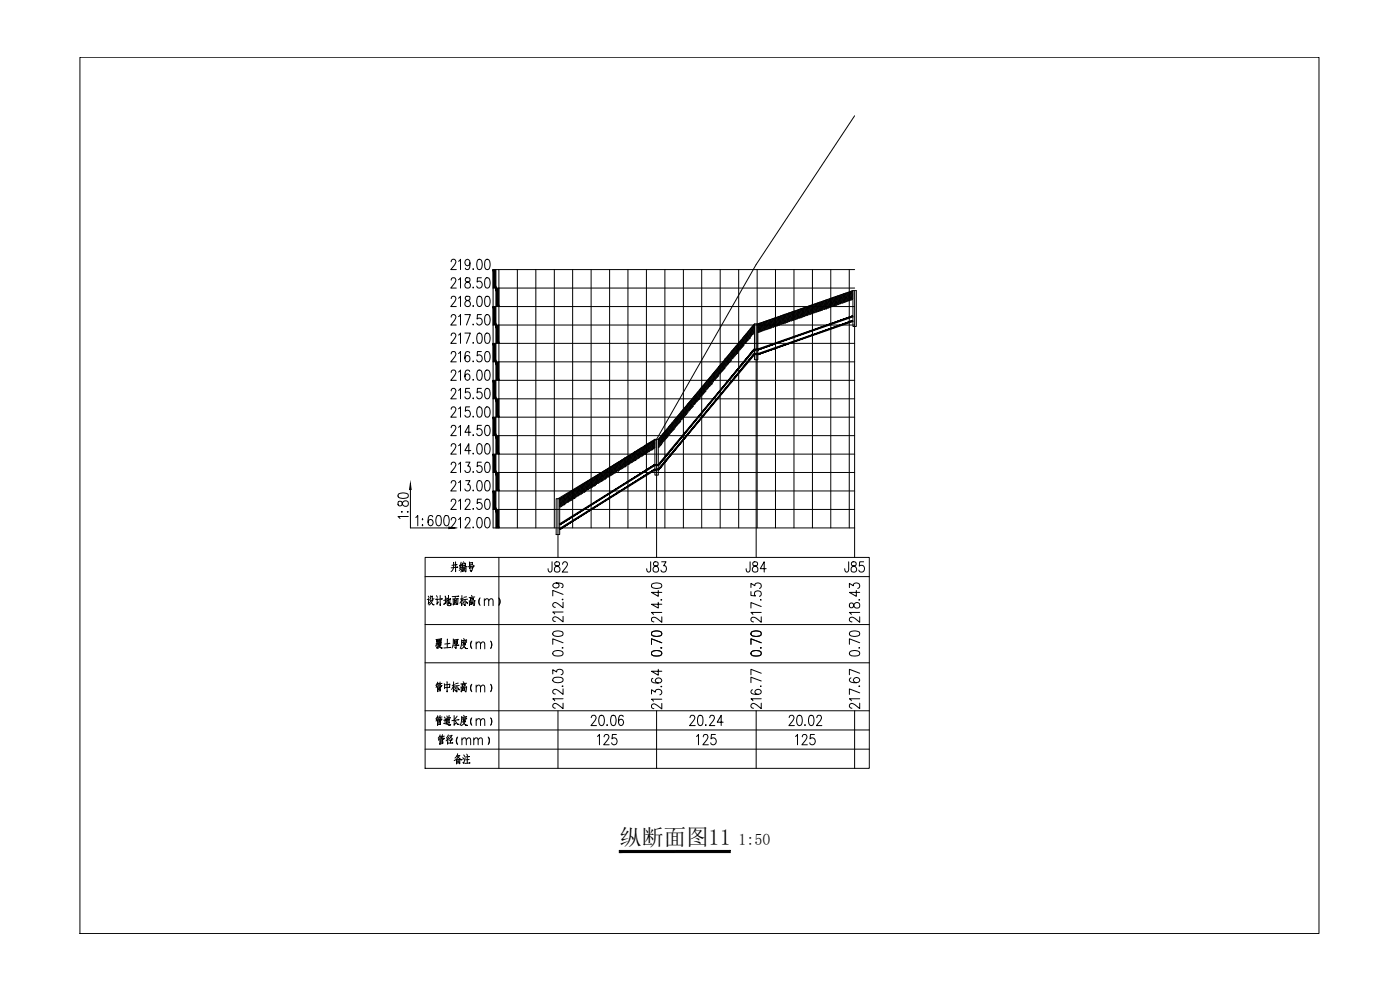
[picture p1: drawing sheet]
<svg xmlns="http://www.w3.org/2000/svg" width="420mm" height="297mm" viewBox="0 0 420 297" stroke-linecap="round" stroke-linejoin="round" font-family="sans-serif">
<defs><g id="words">
<text font-size="6.7" x="185.9" y="253.6">纵断面图11</text>
<text font-size="4.8" x="221.6" y="253.6">1:50</text>
</g></defs>
<g fill="none" stroke="#000" stroke-width=".3">
<path d="M256.5 34.7l-29.6 44.7-29.9 52.4M135.4 78.6l.1-.5 .4-.3a.77 .77 0 0 1 .9 .9l-.3 .7-1.2 1.5h1.6M137.6 78.4l.6-.6v3.1M141 78.9a.77 .77 0 0 1-.3 .7 .77 .77 0 0 1-.8 0 .91 .91 0 0 1-.3-1.2 .91 .91 0 0 1 1.1-.4 2.72 2.72 0 0 1 0 2.8 .68 .68 0 0 1-1.1-.3M143.4 78l.6-.2a2 2 0 0 1 0 3.1h-.2a1.82 1.82 0 0 1-.6-2.5zM145.8 78l.6-.2a2 2 0 0 1 0 3.1h-.3a1.43 1.43 0 0 1-.7-1.8zM135.4 84.1l.2-.6a.85 .85 0 0 1 1.2 .3 .85 .85 0 0 1-.3 1.1l-1.2 1.5h1.6M135.4 89.6l.2-.6a.85 .85 0 0 1 1.2 .3 .85 .85 0 0 1-.3 1.2l-1.2 1.5h1.6M135.4 95.2l.1-.5 .4-.3a.77 .77 0 0 1 .9 .9l-1.5 2.2h1.6M137.6 83.9l.6-.6v3.1M137.6 89.5l.6-.6v3.1M137.6 95l.6-.6v3.1"/>
<path d="M139.5 94.4h1.7l-1.2 3.1M139.5 99.9h1.7l-1.2 3.1M139.8 83.5a.72 .72 0 0 0 .2 1 .98 .98 0 0 1 1.2 1.1 .98 .98 0 0 1-1.4 .7l-.2-.2a1.1 1.1 0 0 1 1.1-1.6l.3-.1a.66 .66 0 0 0-.4-1.1zM139.8 89a.72 .72 0 0 0 .2 1.1 .97 .97 0 0 1 1.2 .8 .97 .97 0 0 1-1.1 1.1 1 1 0 0 1-.5-1.2 1 1 0 0 1 1.1-.7l.3-.2a.66 .66 0 0 0-.4-1zM142 80.6l-.1 .2h.2M142 86.1l-.1 .2h.2M142 91.7v.3l.1-.2M142 97.2v.3l.1-.1M143.4 89l.6-.1a1.82 1.82 0 0 1 .6 2.5l-.3 .4-.5 .2a1.82 1.82 0 0 1-.6-2.5zM144.5 83.3h-1.2l-.1 1.4a.95 .95 0 0 1 1.3 0 .95 .95 0 0 1 0 1.3 .95 .95 0 0 1-1.3 .1l-.1-.3M144.5 94.4h-1.2l-.1 1.3a.95 .95 0 0 1 1.3 .1 .95 .95 0 0 1 0 1.3 .95 .95 0 0 1-1.3 .1l-.1-.3M145.8 83.5l.6-.2a1.82 1.82 0 0 1 .6 2.5l-.3 .5-.6 .1a1.45 1.45 0 0 1-.7-1.7z"/>
<path d="M145.8 89l.6-.1a1.82 1.82 0 0 1 .6 2.5l-.3 .4-.6 .2a2.38 2.38 0 0 1-.3-3zM145.8 94.6l.6-.2a2.04 2.04 0 0 1 0 3.1h-.3a2.4 2.4 0 0 1-.3-2.9zM149.7 80.9v77.5M149.7 86.4h106.8M149.7 92h106.8M149.7 97.5h106.8M155.3 80.9v77.5M160.8 80.9v77.5M166.4 80.9v77.5M171.9 80.9v77.5M177.4 80.9v77.5M183 80.9v77.5"/>
<path d="M188.5 80.9v77.5M194 80.9v77.5M199.5 80.9v77.5M205.1 80.9v77.5M210.6 80.9v77.5M216.1 80.9v77.5M221.7 80.9v77.5M224.3 99.9l.6 .6M224.4 99.6l.5 .5M224.5 99.7l-.6 .6M224.6 99.4l.3 .3M224.7 99.2l.2 .1"/>
<path d="M225.1 99.9l.6 .6M225.1 99.5l.6 .6M225.1 99.1l.6 .6M225.1 98.7l.6 .6M225.2 98.6l.5 .3M225.3 98.9l-.6 .6M225.3 99.3l-.6 .6M225.3 99.7l-.6 .6M225.6 98.2h.1M225.8 99.1l.6 .6-.2 .2M225.8 99.9l.3 .3M225.8 99.5l.5 .5"/>
<path d="M225.8 98.7l.6 .6M225.8 98.4l.6 .5M225.8 98l.6 .5M226 97.7l.4 .5-.2 .2M226 97.8l-.5 .6 .2 .1M226 98.2l-.5 .5M226 98.5l-.5 .6M226 98.9l-.5 .6M226 99.3l-.5 .6M226 99.7l-.5 .6M226.1 97.5l.3 .3-.2 .2M226.3 97.3l-.1 .3"/>
<path d="M226.4 97.2v10.7h1v-10.7M226.4 98.6l-.2 .1M226.4 99l-.2 .1M226.4 99.3l-.2 .2M226.9 97.2v70M227.2 80.9v77.5M227.4 97.2h-1l-28.8 34.6M227.4 99.6l.2 .2M227.4 99.2l.5 .5M227.4 98.8l.6 .5M227.4 98.5l.6 .4M227.4 98.1l.6 .4"/>
<path d="M227.4 97.7l.6 .5M227.4 97.3l.6 .5M227.6 97.4l-.2 .1M227.6 97.8l-.2 .1M227.6 98.2l-.2 .1M227.6 98.5l-.2 .2M227.6 98.9l-.2 .1M227.6 99.3l-.2 .1M227.6 99.7l-.2 .1M227.7 97.1l.3 .3M227.9 97h.1M228 97l-.3 .2"/>
<path d="M228.1 99.5l.1 .1M228.1 99.1l.4 .4M228.1 98.7l.6 .6M228.1 98.4l.6 .5M228.1 98l.6 .5M228.1 97.6l.6 .6M228.1 97.2l.6 .6M228.2 96.9l.5 .5M228.3 97l-.6 .6M228.3 97.4l-.6 .6M228.3 97.8l-.6 .6M228.3 98.2l-.6 .5"/>
<path d="M228.3 98.5l-.6 .6M228.3 98.9l-.6 .6M228.3 99.3l-.3 .3M228.5 96.8l.2 .2M228.6 96.8h-.1M228.9 99.1l.2 .2M228.9 98.7l.4 .5M228.9 98.4l.6 .5M228.9 98l.6 .5M228.9 97.6l.6 .6M228.9 97.2l.6 .6M228.9 96.8l.6 .6"/>
<path d="M229.1 97l-.6 .6M229.1 97.4l-.6 .6M229.1 97.8l-.6 .6M229.1 98.2l-.6 .5M229.1 98.5l-.6 .6M229.1 98.9l-.5 .5M229.3 96.5l.2 .1M229.5 97l-.4-.4-.6 .6M229.6 98.7l.3 .3M229.6 98.4l.6 .5M229.6 98l.6 .5M229.6 97.6l.6 .6"/>
<path d="M229.6 97.2l.6 .6M229.6 96.8l.6 .6M229.6 96.5l.6 .5M229.7 96.4l-.4 .4M229.9 96.6l-.6 .6M229.9 97l-.6 .6M229.9 97.4l-.6 .6M229.9 97.8l-.6 .6M229.9 98.5l-.6 .6M229.9 98.9l-.1 .1M229.9 98.2l-.6 .5M229.9 96.3l.3 .3"/>
<path d="M230.2 96.2v.1M230.3 96.2l-.3 .3M230.4 98.7v.1M230.4 98.4l.3 .3M230.4 98l.6 .5M230.4 97.6l.6 .6M230.4 97.2l.6 .6M230.4 96.8l.6 .6M230.4 96.5l.6 .5M230.4 96.1l.6 .5M230.6 96.3l-.6 .5M230.6 96.6l-.6 .6"/>
<path d="M230.6 97l-.6 .6M230.6 97.8l-.6 .6M230.6 98.2l-.6 .5M230.6 98.5l-.2 .3M230.6 97.4l-.6 .6M230.7 96l.3 .3M230.9 96l-.1 .1M231.2 98.4l.1 .1M231.2 98l.4 .4M231.2 97.6l.6 .6M231.2 97.2l.6 .6M231.2 96.8l.6 .6"/>
<path d="M231.2 96.5l.6 .5M231.2 96.1l.6 .5M231.3 95.8l.5 .5M231.4 95.9l-.6 .6M231.4 96.3l-.6 .5M231.4 97l-.6 .6M231.4 97.4l-.6 .6M231.4 97.8l-.6 .6M231.4 96.6l-.6 .6M231.4 98.2l-.4 .4M231.6 95.7l.2 .2M231.9 98l.2 .2"/>
<path d="M231.9 97.6l.5 .5M231.9 97.2l.6 .6M231.9 96.8l.6 .6M231.9 96.5l.6 .5M231.9 96.1l.6 .5M231.9 95.7l.6 .6M232.1 95.5l-.6 .6M232.1 96.3l-.6 .5M232.1 96.6l-.6 .6M232.1 97l-.6 .6M232.1 97.4l-.6 .6M232.1 98.2h.1"/>
<path d="M232.1 95.9l-.6 .6M232.1 97.8l-.6 .6M232.1 95.5l.4 .4M232.4 95.4l.1 .1M232.7 95.4l-.4 .3M232.7 97.2l.6 .6 .4-.4M232.7 97.6l.3 .3M232.7 96.8l.6 .6M232.7 96.5l.6 .5M232.7 96.1l.6 .5M232.7 95.7l.6 .6M232.7 80.9v77.5"/>
<path d="M232.7 95.3l.6 .6M232.9 95.5l-.6 .6M232.9 95.9l-.6 .6M232.9 96.3l-.6 .5M232.9 96.6l-.6 .6M232.9 97.4l-.6 .6M232.9 97.8l-.2 .2M232.9 97l-.6 .6M233 95.2l.3 .3M233.3 95.2l-.2 .1M233.5 97.6l.1 .1M233.5 97.2l.3 .4"/>
<path d="M233.5 96.8l.5 .6M233.5 96.5l.5 .5M233.5 96.1l.5 .5M233.5 95.7l.5 .6M233.5 95.3l.5 .6M233.6 95l.4 .5M233.7 95.1l-.6 .6M233.7 95.5l-.6 .6M233.7 95.9l-.6 .6M233.7 96.3l-.6 .5M233.7 96.6l-.6 .6M233.7 97l-.6 .6"/>
<path d="M233.9 94.9l.1 .2M234.3 97.2l.1 .2M234.3 96.8l.4 .5M234.3 96.5l.5 .5M234.3 96.1l.5 .5M234.3 95.7l.5 .6M234.3 95.3l.5 .6M234.3 94.9l.5 .6M234.4 95.1l-.5 .6M234.4 95.5l-.5 .6M234.4 95.9l-.5 .6M234.4 96.3l-.5 .5"/>
<path d="M234.4 96.6l-.5 .6M234.4 97l-.5 .6M234.6 94.9l.4-.4 .6 .6M234.7 94.6l.1 .1M234.8 95.1l-.4-.4-.5 .6M235 96.8l.3 .3M235 96.5l.5 .5M235 96.1l.6 .5M235 95.7l.6 .6M235 95.3l.6 .6M235 94.9l.6 .6M235.2 94.7l-.6 .6"/>
<path d="M235.2 95.1l-.6 .6M235.2 95.5l-.6 .6M235.2 95.9l-.6 .6M235.2 96.3l-.6 .5M235.2 96.6l-.6 .6M235.2 97l-.1 .2M235.3 94.4l.3 .3M235.6 94.3l-.2 .3M235.8 96.8v.1M235.8 96.5l.3 .3M235.8 96.1l.5 .5M235.8 95.7l.5 .6"/>
<path d="M235.8 95.3l.5 .6M235.8 94.9l.5 .6M235.8 94.6l.5 .5M235.8 94.3l.5 .4M236 94.3l-.6 .6M236 94.7l-.6 .6M236 95.1l-.6 .6M236 95.5l-.6 .6M236 95.9l-.6 .6M236 96.3l-.6 .5M236 96.6l-.3 .4M236.1 94.1l.2 .2"/>
<path d="M236.2 94.1v.1M236.5 96.5l.2 .1M236.5 95.7l.6 .6M236.5 95.3l.6 .6M236.5 94.9l.6 .6M236.5 94.6l.6 .5M236.5 94.2l.6 .5M236.7 93.9l.4 .4M236.7 94l-.5 .6M236.7 94.3l-.5 .6M236.7 94.7l-.5 .6M236.7 95.1l-.5 .6"/>
<path d="M236.7 95.5l-.5 .6M236.7 95.9l-.5 .6M236.7 96.3l-.5 .5M237 93.8l.1 .2M237.3 96.1l.2 .2M237.3 95.7l.5 .5M237.3 95.3l.6 .6M237.3 94.9l.6 .6M237.3 94.6l.6 .5M237.3 94.2l.6 .5M237.3 93.8l.6 .5M237.4 93.7l-.5 .5"/>
<path d="M237.5 94l-.6 .6M237.5 94.3l-.6 .6M237.5 94.7l-.6 .6M237.5 95.1l-.6 .6M237.5 95.5l-.6 .6M237.5 95.9l-.6 .6-.4-.4M237.5 96.3h-.1M237.5 93.6l.4 .4M237.8 93.5l.1 .1M237.9 93.5l-.2 .3M238.1 96.1h.1M238.1 95.7l.3 .3"/>
<path d="M238.1 95.3l.5 .6M238.1 94.9l.5 .6M238.1 94.6l.5 .5M238.1 94.2l.5 .5M238.1 93.8l.5 .5M238.1 93.5l.5 .5M238.2 93.6l-.5 .6M238.2 94l-.5 .6M238.2 94.3l-.5 .6M238.2 94.7l-.5 .6M238.2 95.1l-.5 .6M238.2 95.5l-.5 .6"/>
<path d="M238.2 95.9l-.2 .3M238.3 80.9v77.5M238.4 93.3l.2 .3M238.5 93.3l-.1 .1M238.8 95.7l.2 .1M238.8 94.9l.6 .6M238.8 94.6l.6 .5M238.8 94.2l.6 .5M238.8 93.8l.6 .5M238.8 93.4l.6 .6M239 93.6l-.6 .6M239 94l-.6 .6"/>
<path d="M239 94.3l-.6 .6M239 94.7l-.6 .6M239 95.1l-.6 .6M239 95.5l-.4 .5M239.3 93l.1 .2M239.4 93.6l-.4-.4-.6 .6M239.6 95.3l.2 .2M239.6 94.9l.5 .5M239.6 94.6l.5 .5M239.6 94.2l.5 .5M239.6 93.8l.5 .5M239.6 93.4l.5 .6"/>
<path d="M239.6 93l.5 .6M239.7 92.9l-.5 .5M239.8 93.2l-.6 .6M239.8 93.6l-.6 .6M239.8 94l-.6 .6M239.8 94.3l-.6 .6M239.8 94.7l-.6 .6M239.8 95.1l-.6 .6-.4-.4M239.8 95.5h.1M239.8 92.9l.3 .3M240.1 92.7v.1M240.3 92.7l-.3 .3"/>
<path d="M240.4 94.6l.5 .5 .4-.4M240.4 94.9l.3 .3M240.4 94.2l.5 .5M240.4 93.8l.5 .5M240.4 93.4l.5 .6M240.4 93l.5 .6M240.4 92.7l.5 .5M240.5 92.8l-.5 .6M240.5 93.2l-.5 .6M240.5 93.6l-.5 .6M240.5 94l-.5 .6M240.5 94.3l-.5 .6"/>
<path d="M240.5 94.7l-.5 .6M240.5 95.1l-.2 .2M240.7 92.6l.2 .2M240.9 92.5l-.2 .2M241.1 94.9l.1 .1M241.1 94.2l.6 .5M241.1 93.8l.6 .5M241.1 93.4l.6 .6M241.1 93l.6 .6M241.1 92.7l.6 .5M241.2 92.4l.5 .4M241.3 92.4l-.6 .6"/>
<path d="M241.3 92.8l-.6 .6M241.3 93.2l-.6 .6M241.3 93.6l-.6 .6M241.3 94l-.6 .6M241.3 94.3l-.6 .6M241.5 92.3l.2 .1M241.9 94.6l.1 .1M241.9 94.2l.4 .4M241.9 93.8l.5 .5M241.9 93.4l.5 .6M241.9 93l.5 .6M241.9 92.7l.5 .5"/>
<path d="M241.9 92.3l.5 .5M242 92.4l-.5 .6M242 92.8l-.5 .6M242 93.2l-.5 .6M242 93.6l-.5 .6M242 94l-.5 .6M242 94.3l-.5 .6-.4-.3M242.3 92l.1 .1M242.4 92.4l-.4-.3-.5 .6M242.6 91.8l-.3 .5M242.6 94.2l.3 .2M242.6 93.8l.6 .5"/>
<path d="M242.6 93.4l.6 .6M242.6 93l.6 .6M242.6 92.7l.6 .5M242.6 92.3l.6 .5M242.6 91.9l.6 .5M242.8 92.1l-.5 .6M242.8 92.4l-.5 .6M242.8 92.8l-.5 .6M242.8 93.2l-.5 .6M242.8 93.6l-.5 .6M242.8 94l-.5 .6M242.8 94.3l-.1 .2"/>
<path d="M242.9 91.8l.3 .3M243.2 91.6l-.2 .3M243.4 94.2h.1M243.4 93.8l.3 .3M243.4 93.4l.6 .6M243.4 93l.6 .6M243.4 92.7l.6 .5M243.4 92.3l.6 .5M243.4 91.9l.6 .5M243.5 91.6l.5 .5M243.6 91.7l-.6 .6M243.6 92.1l-.6 .6"/>
<path d="M243.6 92.4l-.6 .6M243.6 92.8l-.6 .6M243.6 93.2l-.6 .6M243.6 93.6l-.6 .6M243.6 94l-.3 .3M243.7 91.5l.3 .2M243.8 80.9v77.5M243.8 91.5h.1M244.2 93.8l.1 .1M244.2 93.4l.4 .4M244.2 93l.5 .6M244.2 92.7l.5 .5"/>
<path d="M244.2 92.3l.5 .5M244.2 91.9l.5 .5M244.2 91.5l.5 .6M244.3 91.3l-.5 .6M244.3 91.7l-.5 .6M244.3 92.1l-.5 .6M244.3 92.4l-.5 .6M244.3 92.8l-.5 .6M244.3 93.2l-.5 .6M244.3 93.6l-.4 .5M244.3 91.3l.4 .4M244.6 91.2l.1 .1"/>
<path d="M244.9 93.4l.3 .2M244.9 93l.5 .5M244.9 92.7l.6 .5M244.9 92.3l.6 .5M244.9 91.9l.6 .5M244.9 91.5l.6 .6M244.9 91.1l.6 .6M245 91l-.5 .5M245.1 91.3l-.6 .6M245.1 91.7l-.6 .6M245.1 92.1l-.6 .6M245.1 92.4l-.6 .6"/>
<path d="M245.1 92.8l-.6 .6M245.1 93.2l-.6 .6M245.1 93.6l-.1 .1M245.2 91l.3 .3M245.5 90.9h.1M245.6 90.8l-.3 .3M245.7 93.4v.1M245.7 93l.3 .3M245.7 92.7l.6 .5M245.7 92.3l.6 .5M245.7 91.9l.6 .5M245.7 91.5l.6 .6"/>
<path d="M245.7 91.1l.6 .6M245.7 90.8l.6 .5M245.9 90.9l-.6 .6M245.9 91.3l-.6 .6M245.9 91.7l-.6 .6M245.9 92.1l-.6 .6M245.9 92.4l-.6 .6M245.9 92.8l-.6 .6M245.9 93.2l-.3 .3M246 90.7l.3 .2M246.2 90.6l-.1 .1M246.5 93l.1 .2"/>
<path d="M246.5 92.3l.5 .5M246.5 91.9l.5 .5M246.5 91.5l.5 .6M246.5 91.1l.5 .6M246.5 90.7l.5 .6M246.6 90.5l.4 .4M246.7 90.5l-.6 .6M246.7 90.9l-.6 .6M246.7 91.3l-.6 .6M246.7 91.7l-.6 .6M246.7 92.1l-.6 .6M246.7 92.4l-.6 .6"/>
<path d="M246.7 92.8l-.5 .5M246.9 90.4l.1 .1M247.2 92.7l.2 .2M247.2 92.3l.5 .4M247.2 91.9l.6 .5M247.2 91.5l.6 .6M247.2 91.1l.6 .6M247.2 90.7l.6 .6M247.2 90.4l.6 .5M247.3 90.2l-.5 .5M247.4 90.5l-.6 .6M247.4 90.9l-.6 .6"/>
<path d="M247.4 91.3l-.6 .6M247.4 91.7l-.6 .6M247.4 92.1l-.6 .6M247.4 92.4l-.6 .6-.3-.3M247.4 92.8v.1M247.4 90.2l.4 .3M247.7 90.1l.1 .1M247.9 90l-.3 .4M248 92.3l.3 .3M248 91.9l.6 .5M248 91.5l.6 .6M248 91.1l.6 .6"/>
<path d="M248 90.7l.6 .6M248 90.4l.6 .5M248 90l.6 .5M248.2 90.2l-.6 .5M248.2 90.5l-.6 .6M248.2 90.9l-.6 .6M248.2 91.3l-.6 .6M248.2 91.7l-.6 .6M248.2 92.1l-.6 .6M248.2 92.4l-.2 .3M248.3 89.9l.3 .3M248.5 89.8l-.1 .2"/>
<path d="M248.7 92.3l.1 .1M248.7 91.5l.6 .6M248.7 91.1l.6 .6M248.7 90.7l.6 .6M248.7 90.4l.6 .5M248.7 90l.6 .5M248.9 89.7l.4 .5M248.9 89.8l-.5 .6M248.9 90.2l-.5 .5M248.9 90.5l-.5 .6M248.9 90.9l-.5 .6M248.9 91.3l-.5 .6"/>
<path d="M248.9 91.7l-.5 .6M248.9 92.1l-.4 .3M249.1 89.6l.2 .2M249.3 80.9v77.5M249.5 91.9l.2 .2M249.5 91.5l.5 .5M249.5 91.1l.6 .6M249.5 90.7l.6 .6M249.5 90.4l.6 .5M249.5 90l.6 .5M249.5 89.6l.6 .6M249.7 89.8l-.6 .6"/>
<path d="M249.7 90.2l-.6 .5M249.7 90.5l-.6 .6M249.7 90.9l-.6 .6M249.7 91.3l-.6 .6M249.7 91.7l-.6 .6-.4-.4M249.9 89.6l.4-.4 .6 .6M250 89.3l.1 .1M250.1 89.8l-.4-.4-.6 .6M250.3 91.5l.3 .3M250.3 91.1l.5 .6M250.3 90.7l.6 .6M250.3 90.4l.6 .5"/>
<path d="M250.3 90l.6 .5M250.3 89.6l.6 .6M250.5 89.4l-.6 .6M250.5 89.8l-.6 .6M250.5 90.2l-.6 .5M250.5 90.5l-.6 .6M250.5 90.9l-.6 .6M250.5 91.3l-.6 .6M250.5 91.7l-.2 .1M250.6 89.1l.3 .3M250.8 89h.1M250.9 89l-.3 .2"/>
<path d="M251 91.5l.1 .1M251 91.1l.4 .4M251 90.7l.6 .6M251 90.4l.6 .5M251 90l.6 .5M251 89.6l.6 .6M251 89.2l.6 .6M251.1 88.9l.5 .5M251.2 89l-.6 .6M251.2 89.4l-.6 .6M251.2 89.8l-.6 .6M251.2 90.2l-.6 .5"/>
<path d="M251.2 90.5l-.6 .6M251.2 90.9l-.6 .6M251.2 91.3l-.3 .3M251.4 88.8l.2 .2M251.4 88.8h.1M251.8 91.1l.2 .2M251.8 90.7l.5 .5M251.8 90.4l.6 .5M251.8 90l.6 .5M251.8 89.6l.6 .6M251.8 89.2l.6 .6M251.8 88.8l.6 .6"/>
<path d="M252 88.6l.4 .4M252 88.6l-.6 .6M252 89l-.6 .6M252 89.4l-.6 .6M252 89.8l-.6 .6M252 90.2l-.6 .5M252 90.5l-.6 .6M252 90.9l-.5 .5M252.3 88.5l.1 .1M252.5 90.7l.3 .2-.2 .1M252.5 90.4l.6 .5M252.5 90l.6 .5"/>
<path d="M252.5 89.6l.6 .6M252.5 89.2l.6 .6M252.5 88.8l.6 .6M252.5 88.5l.6 .5M252.6 88.4l-.4 .4M252.8 88.6l-.6 .6M252.8 89l-.6 .6M252.8 89.4l-.6 .6M252.8 89.8l-.6 .6M252.8 90.2l-.6 .5M252.8 90.5l-.6 .6M252.8 88.3l.3 .3"/>
<path d="M253.1 88.2v.1M253.2 88.2l-.3 .3M253.3 90.7l.1 .1M253.3 90.4l.3 .3M253.3 90l.6 .5M253.3 89.6l.6 .6M253.3 89.2l.6 .6M253.3 88.8l.6 .6M253.3 88.5l.6 .5M253.4 88.1l.5 .5M253.5 88.3l-.6 .5M253.5 88.6l-.6 .6"/>
<path d="M253.5 89l-.6 .6M253.5 89.4l-.6 .6M253.5 89.8l-.6 .6M253.5 90.2l-.6 .5M253.5 90.5l-.3 .3M253.6 88l.3 .3M253.8 88l-.1 .1M254.1 90.4l.1 .1M254.1 90l.4 .4M254.1 89.6l.6 .6M254.1 89.2l.6 .6M254.1 88.8l.6 .6"/>
<path d="M254.1 88.5l.6 .5M254.1 88.1l.6 .5M254.3 88.3l-.6 .5M254.3 88.6l-.6 .6M254.3 89l-.6 .6M254.3 89.4l-.6 .6M254.3 89.8l-.6 .6M254.3 90.2l-.5 .4M254.5 87.7l.2 .2M254.7 88.3l-.4-.4-.6 .6M254.8 90l.2 .2M254.8 89.6l.5 .5"/>
<path d="M254.8 89.2l.6 .6M254.8 88.8l.6 .6M254.8 88.5l.6 .5M254.8 88.1l.6 .5M254.8 87.7l.6 .6M254.9 80.9v77.5M255 87.6l-.5 .5M255 87.9l-.5 .6M255 88.3l-.5 .5M255 88.6l-.5 .6M255 89l-.5 .6M255 89.4l-.5 .6"/>
<path d="M255 89.8l-.5 .6M255 90.2h.1M255.1 87.5l.3 .4M255.3 87.4l.1 .1M255.6 87.4l-.4 .3M255.6 90h.1M255.6 89.6l.3 .3M255.6 89.2l.4 .4M255.6 88.8l.4 .4M255.6 88.5l.4 .3M255.6 88.1l.4 .3M255.6 87.7l.4 .3"/>
<path d="M255.6 87.3l.4 .4M255.8 87.5l-.6 .6M255.8 87.9l-.6 .6M255.8 88.3l-.6 .5M255.8 88.6l-.6 .6M255.8 89l-.6 .6M255.8 89.4l-.6 .6M255.8 89.8l-.2 .2M255.9 87.2l.1 .1M256 87.2v10.7h1v-10.7h-1l-28.6 10M256.5 80.9h-108.5v77.5h108.5M256.5 87.2v80"/>
<path d="M135.4 100.7l.1-.5 .4-.3a.77 .77 0 0 1 .9 .9l-1.5 2.2h1.6M135.4 106.2l.2-.6a.85 .85 0 0 1 1.2 .3 .85 .85 0 0 1-.3 1.2l-1.2 1.5h1.6M135.4 111.7l.1-.4 .4-.3 .7 .2 .2 .4-.3 1-1.2 1.5h1.6M135.4 117.3l.1-.5 .4-.3a.77 .77 0 0 1 .9 .9l-1.5 2.3h1.6M137.6 100.5l.6-.6v3.1M137.6 106.1l.6-.6v3.1M137.6 111.6l.6-.6v3.1M137.6 117.1l.6-.6v3.2M141 105.9a.72 .72 0 0 0-1.1-.3 3.1 3.1 0 0 0 0 2.8 .75 .75 0 0 0 1.1-.3v-.4a.83 .83 0 0 0-.8-1l-.3 .1-.4 .8M141 111.4a.72 .72 0 0 0-1.1-.2 2.14 2.14 0 0 0 .3 2.9 .91 .91 0 0 0 .8-1.1 .91 .91 0 0 0-1.1-.7l-.4 .8M141 116.5h-1.2l-.2 1.4a1.01 1.01 0 0 1 1.7 .5 1.01 1.01 0 0 1-1.2 1.3l-.6-.6M142 102.7l-.1 .2h.2"/>
<path d="M142 108.3l-.1 .1h.2M142 113.8v.3l.1-.2M142 119.4v.3l.1-.2M143.4 100.1l.6-.2a2 2 0 0 1 0 3.1h-.2a1.82 1.82 0 0 1-.6-2.5zM143.4 111.2l.6-.2a1.82 1.82 0 0 1 .6 2.5l-.3 .4-.5 .2a1.82 1.82 0 0 1-.6-2.5zM144.5 105.5h-1.2l-.1 1.3a.95 .95 0 0 1 1.3 .1 .95 .95 0 0 1 0 1.3 .95 .95 0 0 1-1.3 .1l-.1-.3M144.5 116.5h-1.2l-.1 1.4a.95 .95 0 0 1 1.3 .1 .95 .95 0 0 1 0 1.3 .95 .95 0 0 1-1.3 .1l-.1-.3M145.8 100.1l.6-.2a2 2 0 0 1 0 3.1h-.3a1.43 1.43 0 0 1-.7-1.7zM145.8 105.6l.6-.1a1.82 1.82 0 0 1 .6 2.5l-.3 .4-.6 .2a1.45 1.45 0 0 1-.7-1.8zM145.8 111.2l.6-.2a1.82 1.82 0 0 1 .6 2.5l-.3 .4-.6 .2a2.4 2.4 0 0 1-.3-2.9zM145.8 116.7l.6-.2a2.04 2.04 0 0 1 0 3.2h-.3a2.4 2.4 0 0 1-.3-3zM149.7 103h106.8"/>
<path d="M149.7 108.6h106.8M149.7 114.1h106.8M149.7 119.7h106.8M207.6 119.8l.5 .5M207.7 119.9l-.6 .6M207.8 119.6l.3 .3M207.9 119.4l.2 .1M208.3 119.7l.6 .6M208.3 119.4l.6 .5M208.3 119l.6 .5M208.4 118.8l.5 .4M208.5 118.8l-.4 .3"/>
<path d="M208.5 119.2l-.6 .5M208.5 119.9l-.6 .6M208.5 119.5l-.6 .6M208.6 118.6l.3 .2M208.8 118.3l.1 .1M209 119.7l.5 .5M209 119.4l.6 .5M209 119l.6 .5M209 118.6l.6 .6M209 118.2l.6 .6M209.2 117.9l.4 .5M209.2 118l-.6 .6"/>
<path d="M209.2 118.4l-.6 .6M209.2 119.2l-.6 .5M209.2 119.5l-.6 .6M209.2 119.9l-.6 .6M209.2 118.8l-.6 .6M209.3 117.7l.3 .3M209.5 117.5l.1 .1M209.8 119.4l.2 .1M209.8 119l.4 .3M209.8 118.6l.5 .5M209.8 118.2l.6 .6M209.8 117.8l.6 .6"/>
<path d="M209.8 117.5l.6 .5M209.8 117.1l.6 .5M210 119.6l-.6 .5M210 117.2l-.6 .6M210 117.6l-.6 .6M210 118.4l-.6 .6M210 118.8l-.6 .6M210 119.2l-.6 .5M210 118l-.6 .6M210 116.9l.4 .3M210.2 116.7l.2 .2M210.3 116.4l.1 .1"/>
<path d="M210.6 118.6l.1 .1M210.6 118.2l.2 .3M210.6 117.8l.5 .5M210.6 117.5l.5 .5M210.6 117.1l.5 .5M210.6 116.7l.5 .5M210.6 116.3l.5 .6M210.7 116.1l.4 .4M210.8 116.1l-.6 .6M210.8 118l-.6 .6M210.8 116.5l-.6 .6M210.8 116.9l-.6 .6"/>
<path d="M210.8 117.2l-.6 .6M210.8 117.6l-.6 .6M210.8 118.4l-.6 .6M210.9 115.9l.2 .2M211.1 115.6v.1M211.4 117.1l.3 .4 .2-.2M211.4 117.8v.1M211.4 117.5l.2 .2M211.4 116.7l.5 .5M211.4 116.3l.5 .6M211.4 115.9l.5 .6M211.4 115.6l.5 .5"/>
<path d="M211.4 115.2l.5 .5M211.5 115.3l-.5 .6M211.5 115.7l-.5 .6M211.5 116.1l-.5 .6M211.5 116.5l-.5 .6M211.5 116.9l-.5 .6M211.5 117.2l-.5 .6M211.5 117.6l-.5 .6M211.6 115l.3 .3M211.7 114.8l.2 .2M211.9 114.6l.4-.4 .4 .4M212.1 116.7l.1 .1"/>
<path d="M212.1 116.3l.3 .3M212.1 115.9l.5 .5M212.1 115.6l.6 .5M212.1 115.2l.6 .5M212.1 114.8l.6 .5M212.1 114.4l.6 .6M212.3 114.6l-.6 .6M212.3 115l-.6 .6M212.3 115.3l-.6 .6M212.3 115.7l-.6 .6M212.3 116.1l-.6 .6M212.3 116.5l-.6 .6"/>
<path d="M212.4 113.9l.3 .3M212.6 113.7l.1 .1M212.9 115.9l.1 .1M212.9 115.6l.2 .2M212.9 115.2l.4 .4M212.9 114.8l.5 .5M212.9 114.4l.5 .6M212.9 114l.5 .6M212.9 113.7l.5 .5M213 113.4l.4 .4M213 113.4l-.5 .6M213 113.8l-.5 .6"/>
<path d="M213 114.2l-.5 .6M213 114.6l-.5 .6M213 115l-.5 .6M213 115.3l-.5 .6M213 115.7l-.5 .6M213.1 113.1l.3 .3M213.3 112.9l.1 .2M213.6 114.8l.2 .2M213.6 114.4l.4 .4M213.6 114l.6 .5M213.6 113.7l.6 .5M213.6 113.3l.6 .5"/>
<path d="M213.6 112.9l.6 .5M213.6 112.5l.6 .6M213.8 115l-.5 .6M213.8 112.7l-.5 .6M213.8 113.1l-.5 .6M213.8 113.4l-.5 .6M213.8 113.8l-.5 .6M213.8 114.2l-.5 .6M213.8 114.6l-.5 .6M213.8 112.3l.4 .4M214 112.1l.2 .2M214.2 111.9h.1"/>
<path d="M214.4 114l.1 .1M214.4 113.7l.3 .2M214.4 113.3l.5 .4M214.4 112.9l.6 .5M214.4 112.5l.6 .6M214.4 112.1l.6 .6M214.4 111.7l.6 .6M214.5 111.4l.5 .5M214.6 111.5l-.6 .6M214.6 112.3l-.6 .6M214.6 113.1l-.6 .6M214.6 113.4l-.6 .6"/>
<path d="M214.6 111.9l-.6 .6M214.6 112.7l-.6 .6M214.6 113.8l-.6 .6M214.7 111.2l.3 .3M214.9 111.1l.1 .1M215.2 112.5l.3 .4 .1-.1M215.2 113.3h.1M215.2 112.9l.2 .2M215.2 112.1l.5 .6M215.2 111.7l.5 .6M215.2 111.3l.5 .6M215.2 110.9l.5 .6"/>
<path d="M215.2 110.6l.5 .6M215.3 110.8l-.5 .5M215.3 111.2l-.5 .5M215.3 112.7l-.5 .6M215.3 113.1l-.5 .6M215.3 111.5l-.5 .6M215.3 111.9l-.5 .6M215.3 112.3l-.5 .6M215.4 110.4l.3 .4M215.5 110.2l.2 .2M215.7 110l.4-.4 .4 .4M215.9 112.1l.2 .2"/>
<path d="M215.9 111.7l.3 .3M215.9 111.3l.5 .5M215.9 110.9l.6 .6M215.9 110.6l.6 .6M215.9 110.2l.6 .6M215.9 109.8l.6 .6M216.1 110l-.6 .6M216.1 110.4l-.6 .5M216.1 110.8l-.6 .5M216.1 111.2l-.6 .5M216.1 111.5l-.6 .6M216.1 111.9l-.6 .6"/>
<path d="M216.3 109.4l.2 .2M216.4 109.2h.1M216.7 111.3l.1 .1M216.7 110.9l.2 .3M216.7 110.6l.4 .4M216.7 110.2l.5 .6M216.7 109.8l.5 .6M216.7 109.4l.5 .6M216.7 109l.5 .6M216.8 108.7l.4 .5M216.9 108.9l-.6 .5M216.9 109.2l-.6 .6"/>
<path d="M216.9 109.6l-.6 .6M216.9 110l-.6 .6M216.9 110.4l-.6 .5M216.9 110.8l-.6 .5M216.9 111.2l-.6 .5M216.9 108.5l.3 .4M217.1 108.4l.1 .1M217.5 110.6h.1M217.5 110.2l.1 .2M217.5 109.8l.3 .4M217.5 109.4l.5 .6M217.5 109l.5 .6"/>
<path d="M217.5 108.7l.5 .5M217.5 108.3l.5 .6M217.5 107.9l.5 .6M217.5 110.5l-.4 .4M217.6 108.1l-.5 .6M217.6 108.5l-.5 .5M217.6 108.9l-.5 .5M217.6 109.2l-.5 .6M217.6 109.6l-.5 .6M217.6 110l-.5 .6M217.6 107.7l.4 .4M218 107.3h.1"/>
<path d="M218.2 109.4l.1 .1M218.2 109l.3 .3M218.2 108.7l.5 .4M218.2 108.3l.6 .6M218.2 107.9l.6 .6M218.2 107.5l.6 .6M218.2 107.1l.6 .6M218.3 106.9l.5 .4M218.4 107l-.6 .5 .2 .2M218.4 107.3l-.6 .6M218.4 107.7l-.6 .6M218.4 108.1l-.6 .6"/>
<path d="M218.4 108.5l-.6 .5M218.4 108.9l-.6 .5M218.4 109.2l-.6 .6M218.5 106.7l.3 .3M218.7 106.5l.1 .1M219 108.3l.1 .2-.5 .5M219 108.7h.1M219 107.9l.4 .4M219 107.5l.5 .6M219 107.1l.5 .6M219 106.8l.5 .5M219 106.4l.5 .6"/>
<path d="M219 106l.5 .6M219.1 106.2l-.5 .6M219.1 106.6l-.5 .5M219.1 107l-.5 .5M219.1 107.3l-.5 .6M219.1 107.7l-.5 .6M219.1 108.1l-.5 .6M219.2 105.9l.3 .3M219.4 105.6l.1 .2M219.4 108.2v.1M219.5 105.4l.4-.3 .4 .3M219.7 107.5l.2 .2"/>
<path d="M219.7 107.1l.4 .4M219.7 106.8l.5 .5M219.7 106.4l.6 .6M219.7 106l.6 .6M219.7 105.6l.6 .6M219.7 105.2l.6 .6M219.9 105.4l-.5 .6M219.9 105.8l-.5 .6M219.9 106.2l-.5 .6M219.9 106.6l-.5 .5M219.9 107l-.5 .5M219.9 107.3l-.5 .6"/>
<path d="M220.1 104.8l.2 .3M220.2 104.6l.1 .1M220.5 106.8h.1M220.5 106.4l.3 .2M220.5 106l.4 .4M220.5 105.6l.6 .6M220.5 105.2l.6 .6M220.5 104.8l.6 .6M220.5 104.5l.6 .6M220.6 104.2l.5 .5M220.7 104.3l-.6 .5M220.7 104.7l-.6 .5"/>
<path d="M220.7 105.1l-.6 .5M220.7 105.4l-.6 .6M220.7 105.8l-.6 .6M220.7 106.2l-.6 .6M220.7 106.6l-.6 .5M220.8 104l.3 .3M220.9 103.7l.2 .2M221.3 105.6l.1 .2M221.3 105.2l.3 .4M221.3 104.8l.5 .6M221.3 104.5l.6 .6M221.3 104.1l.6 .6"/>
<path d="M221.3 103.7l.6 .6M221.3 103.4l.6 .5M221.3 105.9l-.4 .5M221.5 103.2l.4 .3M221.5 103.5l-.6 .6M221.5 103.9l-.6 .6M221.5 104.3l-.6 .5M221.5 104.7l-.6 .5M221.5 105.1l-.6 .5M221.5 105.4l-.6 .6M221.8 102.7l.1 .1M222 104.8l.2 .2"/>
<path d="M222 104.5l.3 .3M222 104.1l.5 .4M222 103.7l.6 .6M222 103.3l.6 .6M222 102.9l.6 .6M222 102.6l.6 .6M222.2 102.3l.4 .5M222.2 102.4l-.6 .5 .3 .3M222.2 102.8l-.6 .5M222.2 103.2l-.6 .5M222.2 103.5l-.6 .6M222.2 103.9l-.6 .6"/>
<path d="M222.2 104.3l-.6 .5M222.2 104.7l-.6 .5M222.3 102.1l.3 .3M222.5 101.9l.1 .1M222.8 103.7l.2 .2-.6 .6M222.8 103.3l.5 .4M222.8 104.1h.1M222.8 102.9l.5 .6M222.8 102.6l.6 .6M222.8 102.2l.6 .6M222.8 101.8l.6 .6M222.8 101.5l.6 .5"/>
<path d="M223 101.6l-.6 .6M223 102l-.6 .6M223 102.4l-.6 .5M223 102.8l-.6 .5M223 103.2l-.6 .5M223 103.5l-.6 .6M223 101.2l.4 .4M223.2 101l.2 .2M223.3 100.8l.1 .1M223.5 102.9l.2 .2M223.5 102.6l.4 .3M223.5 102.2l.6 .5"/>
<path d="M223.5 101.8l.6 .6M223.5 101.4l.6 .6M223.5 101l.6 .6M223.5 100.7l.6 .5M223.8 101.6l-.6 .6M223.8 102l-.6 .6M223.8 100.9l-.6 .5M223.8 101.2l-.6 .6M223.8 102.4l-.6 .5M223.8 102.8l-.6 .5M223.9 100.2l.2 .3M224.1 100v.1"/>
<path d="M224.1 100.9l-.3-.4-.5 .4M224.3 102.2l.1 .1M224.3 101.8l.3 .3M224.3 101l.6 .6M224.3 100.7l.6 .5M224.3 100.3l.6 .6M224.5 100.9l-.6 .5M224.5 101.2l-.6 .6M224.5 100.1l-.6 .6M224.5 100.5l-.6 .5M224.5 101.6l-.6 .6M224.5 102l-.6 .6"/>
<path d="M225.1 101l.1 .2M225.1 100.7l.3 .3M225.1 100.3l.5 .5M225.2 101.4l-.5 .4-.4-.4M225.3 100.1l-.6 .6M225.3 100.5l-.6 .5M225.3 100.9l-.6 .5M225.8 100.3l.2 .1M226 100.1l-.5 .6M135.4 122.8l.1-.4 .4-.3a.77 .77 0 0 1 .9 .9l-1.5 2.2h1.6M135.4 128.3l.2-.6a.85 .85 0 0 1 1.2 .4 .85 .85 0 0 1-.3 1.1l-1.2 1.5h1.6M135.4 133.9l.1-.5 .4-.3a.77 .77 0 0 1 .9 .9l-1.5 2.3h1.6"/>
<path d="M135.4 139.4l.1-.4 .4-.3a.77 .77 0 0 1 .9 .9l-.3 .7-1.2 1.5h1.6M137.6 122.7l.6-.6v3.1M137.6 128.2l.6-.6v3.1M137.6 133.7l.6-.6v3.2M137.6 139.3l.6-.6v3.1M139.8 138.7h1.2l-.6 1.2a.91 .91 0 0 1 .7 1.4 .91 .91 0 0 1-1.6-.1M141 122.1h-1.2l-.2 1.3a.95 .95 0 0 1 1.3 .1 .95 .95 0 0 1 0 1.3 .95 .95 0 0 1-1.3 .1l-.1-.3M141.3 129.7h-1.8l1.2-2.1v3.1M141.3 135.2h-1.8l1.2-2.1v3.2M142 124.9l-.1 .1h.2M142 130.4v.3l.1-.2M142 136v.3l.1-.2"/>
<path d="M143.4 122.2l.6-.1a1.99 1.99 0 0 1 0 3.1h-.2a1.82 1.82 0 0 1-.6-2.5zM143.4 133.3l.6-.2a2.04 2.04 0 0 1 0 3.2h-.2a1.84 1.84 0 0 1-.6-2.6zM144.5 127.6h-1.2l-.1 1.3a.95 .95 0 0 1 1.3 .1 .95 .95 0 0 1 0 1.3 .95 .95 0 0 1-1.3 .1l-.1-.3M144.5 138.7h-1.2l-.1 1.3a.94 .94 0 0 1 1.3 .1 .94 .94 0 0 1 0 1.3 .94 .94 0 0 1-1.3 .1l-.1-.3M145.8 122.2l.6-.1a1.99 1.99 0 0 1 0 3.1h-.3a1.45 1.45 0 0 1-.7-1.8zM145.8 127.7l.6-.1a1.82 1.82 0 0 1 .6 2.5l-.3 .4-.6 .2a2.38 2.38 0 0 1-.3-3zM145.8 133.3l.6-.2a2.04 2.04 0 0 1 0 3.2h-.3a2.4 2.4 0 0 1-.3-3zM145.8 138.8l.6-.1a2 2 0 0 1 0 3.1h-.3a1.43 1.43 0 0 1-.7-1.8zM149.7 125.2h106.8M149.7 130.7h106.8M149.7 136.3h106.8M183.5 139.9l.2 .3"/>
<path d="M183.8 140l.6 .5M183.9 139.7l.5 .5M184.1 139.8l-.6 .6M184.2 139.5l.2 .3M184.4 139.4h.1M184.5 139.3l-.3 .3M184.6 140l.6 .5M184.6 139.6l.6 .6M184.6 139.2l.6 .6M184.8 139.4l-.6 .6M184.8 139.8l-.6 .6M184.9 139.1l.3 .3"/>
<path d="M185.1 138.9l.1 .1M185.4 140l.6 .5M185.4 139.6l.6 .6M185.4 139.2l.6 .6M185.4 138.8l.6 .6M185.6 139l-.6 .6M185.6 139.4l-.6 .6M185.6 139.8l-.6 .6M185.8 138.5l.2 .1M186 139l-.5-.3-.5 .5M186.2 140l.5 .5M186.2 139.6l.5 .6"/>
<path d="M186.2 139.2l.5 .6M186.2 138.8l.5 .6M186.2 138.5l.5 .5M186.3 138.2l.4 .4M186.3 138.2l-.6 .6M186.3 138.6l-.6 .6M186.3 139l-.6 .6M186.3 139.4l-.6 .6M186.3 139.8l-.6 .6M186.5 138.1l.2 .1M186.5 138v.1M186.9 140l.3 .3"/>
<path d="M186.9 139.6l.5 .6M186.9 139.2l.6 .6M186.9 138.8l.6 .6M186.9 138.5l.6 .5M186.9 138.1l.6 .5M187 137.8l.5 .4M187.1 137.9l-.6 .6M187.1 138.2l-.6 .6M187.1 138.6l-.6 .6M187.1 139l-.6 .6M187.1 139.4l-.6 .6M187.1 139.8l-.6 .6"/>
<path d="M187.2 137.6l.3 .3M187.6 137.4l-.3 .3M187.7 139.6l.2 .3M187.7 139.2l.5 .5M187.7 138.8l.5 .6M187.7 138.5l.5 .5M187.7 138.1l.5 .5M187.7 137.7l.5 .5M187.7 137.3l.5 .6M187.9 137.5l-.6 .6M187.9 137.9l-.6 .6M187.9 138.2l-.6 .6"/>
<path d="M187.9 138.6l-.6 .6M187.9 139l-.6 .6M187.9 139.4l-.6 .6M187.9 139.8l-.3 .3M187.9 137.2l.3 .3M188.2 137v.1M188.5 139.2l.1 .2M188.5 138.5l.5 .5M188.5 138.1l.5 .5M188.5 137.7l.5 .5M188.5 137.3l.5 .6M188.5 136.9l.5 .6"/>
<path d="M188.6 136.8l-.5 .5M188.6 137.1l-.5 .6M188.6 137.5l-.5 .6M188.6 137.9l-.5 .6M188.6 138.2l-.5 .6M188.6 138.6l-.5 .6M188.6 139l-.5 .6M188.6 139.4h.1M188.6 136.7l.4 .4M188.9 136.6l.1 .1M189.2 138.8l.1 .2M189.2 138.5l.4 .3"/>
<path d="M189.2 138.1l.6 .5M189.2 137.7l.6 .5M189.2 137.3l.6 .6M189.2 136.9l.6 .6M189.2 136.6l.6 .5M189.4 136.7l-.6 .6M189.4 137.1l-.6 .6M189.4 137.5l-.6 .6M189.4 137.9l-.6 .6M189.4 138.2l-.6 .6M189.4 138.6l-.6 .6-.3-.4M189.6 136.2l.2 .1"/>
<path d="M189.8 136.7l-.4-.4-.6 .6M190 138.5h.1M190 138.1l.3 .3M190 137.7l.5 .5M190 137.3l.5 .6M190 136.9l.5 .6M190 136.6l.5 .5M190 136.2l.5 .5M190.1 135.9l.4 .4M190.1 136l-.5 .6M190.1 136.3l-.5 .6M190.1 136.7l-.5 .6"/>
<path d="M190.1 137.1l-.5 .6M190.1 137.5l-.5 .6M190.1 137.9l-.5 .6M190.1 138.2l-.5 .6M190.3 135.7l.2 .3M190.6 135.5l-.2 .3M190.7 137.7l.3 .3M190.7 137.3l.5 .5M190.7 136.9l.6 .6M190.7 136.6l.6 .5M190.7 136.2l.6 .5M190.7 135.8l.6 .5"/>
<path d="M190.7 135.4l.6 .6M190.9 135.6l-.5 .6M190.9 136l-.5 .6M190.9 136.3l-.5 .6M190.9 136.7l-.5 .6M190.9 137.1l-.5 .6M190.9 137.5l-.5 .6M190.9 137.9l-.2 .3M191 135.3l.3 .3M191.2 135.1l.1 .1M191.5 137.3l.1 .2M191.5 136.9l.4 .5"/>
<path d="M191.5 136.6l.6 .5M191.5 136.2l.6 .5M191.5 135.8l.6 .5M191.5 135.4l.6 .6M191.5 135l.6 .6M191.6 134.9l-.5 .5M191.7 135.2l-.6 .6M191.7 135.6l-.6 .6M191.7 136l-.6 .6M191.7 136.3l-.6 .6M191.7 136.7l-.6 .6M191.7 137.1l-.6 .6"/>
<path d="M191.7 134.8l.4 .4M191.9 134.7l.2 .1M192.3 136.9l.1 .2M192.3 136.2l.5 .5M192.3 135.8l.5 .5M192.3 135.4l.5 .6M192.3 135l.5 .6M192.3 134.6l.5 .6M192.4 134.4l.4 .4M192.4 134.4l-.5 .6M192.4 134.8l-.5 .6M192.4 135.2l-.5 .6"/>
<path d="M192.4 135.6l-.5 .6M192.4 136l-.5 .6M192.4 136.3l-.5 .6M192.4 136.7l-.5 .6M192.6 134.3l.2 .1M193 136.6h.1M193 136.2l.3 .3M193 135.8l.6 .5M193 135.4l.6 .6M193 135l.6 .6M193 134.6l.6 .6M193 134.2l.6 .6"/>
<path d="M193.1 134l.5 .4M193.2 134.1l-.6 .5M193.2 134.4l-.6 .6M193.2 134.8l-.6 .6M193.2 135.2l-.6 .6M193.2 135.6l-.6 .6M193.2 136l-.6 .6M193.2 136.3l-.6 .6-.3-.3M193.4 133.8l.2 .3M193.6 133.6l-.2 .2M193.8 135.8l.2 .2M193.8 135.4l.5 .5"/>
<path d="M193.8 135l.5 .6M193.8 134.6l.5 .6M193.8 134.2l.5 .6M193.8 133.8l.5 .6M193.8 133.5l.5 .6M194 133.7l-.6 .5M194 134.1l-.6 .5M194 134.4l-.6 .6M194 134.8l-.6 .6M194 135.2l-.6 .6M194 135.6l-.6 .6M194 136l-.3 .3"/>
<path d="M194 133.4l.3 .3M194.3 133.2v.1M194.5 135.4l.3 .2M194.5 135l.5 .5M194.5 134.6l.6 .6M194.5 134.2l.6 .6M194.5 133.8l.6 .6M194.5 133.5l.6 .6M194.5 133.1l.6 .6M194.6 133l-.4 .5M194.7 133.3l-.5 .5M194.7 133.7l-.5 .5"/>
<path d="M194.7 134.1l-.5 .5M194.7 134.4l-.5 .6M194.7 134.8l-.5 .6M194.7 135.2l-.5 .6M194.7 135.6h.1M194.8 132.9l.3 .4M195 132.8l.1 .1M195.3 135l.1 .2M195.3 134.2l.6 .6M195.3 133.8l.6 .6M195.3 133.5l.6 .6M195.3 133.1l.6 .6"/>
<path d="M195.3 132.7l.6 .6M195.5 132.9l-.6 .6M195.5 133.3l-.6 .5M195.5 133.7l-.6 .5M195.5 134.1l-.6 .5M195.5 134.4l-.6 .6M195.5 134.8l-.6 .6M195.7 132.4l.2 .1M195.9 132.9l-.4-.4-.6 .6M196.1 134.6l.1 .1M196.1 134.2l.3 .4M196.1 133.8l.4 .5"/>
<path d="M196.1 133.5l.4 .4M196.1 133.1l.4 .4M196.1 132.7l.4 .5M196.1 132.3l.4 .5M196.2 132.1l.3 .3M196.2 132.2l-.5 .5M196.2 132.5l-.5 .6M196.2 132.9l-.5 .6M196.2 133.3l-.5 .5M196.2 133.7l-.5 .5M196.2 134.1l-.5 .5M196.2 134.4l-.5 .6-.4-.4"/>
<path d="M196.4 131.9l.1 .1M196.5 132.2v.1M196.5 132.6v.1M196.5 133v.1M196.5 133.4v.1M196.5 133.8h.1M196.5 134.1v.1M197 131.8l-29.5 17.8v17.6M197 131.8v35.4M197.6 131.8h-1.1l-28.5 17.8 .4 .5M197.6 131.8v10.8h-1.1v-10.8v.1M197.6 133.1l.6 .6"/>
<path d="M197.6 134.2l.1 .2M197.6 133.8l.3 .3M197.6 133.5l.4 .4M197.6 132.7l.6 .6M197.6 132.3l.6 .6M197.6 131.9l.6 .6M197.7 131.7l.5 .5M197.8 131.8l-.2 .2M197.8 132.2l-.2 .2M197.8 132.5l-.2 .2M197.8 132.9l-.2 .2M197.8 133.3l-.2 .2"/>
<path d="M197.8 133.7l-.2 .2M197.8 134.1l-.2 .2M197.9 131.5l.3 .3M198 131.3l.2 .1M198.4 133.1l.2 .2-.6 .5M198.4 133.5h.1M198.4 132.7l.3 .4M198.4 132.3l.5 .6M198.4 131.9l.6 .6M198.4 131.6l.6 .6M198.4 131.2l.6 .6M198.4 130.8l.6 .6"/>
<path d="M198.6 131l-.6 .6M198.6 131.4l-.6 .5M198.6 131.8l-.6 .5M198.6 132.2l-.6 .5M198.6 132.5l-.6 .6M198.6 132.9l-.6 .6M198.6 130.6l.4 .4M198.9 130.2h.1M199.1 132.3l.1 .1M199.1 131.9l.3 .3M199.1 131.6l.5 .4M199.1 131.2l.6 .6"/>
<path d="M199.1 130.8l.6 .6M199.1 130.4l.6 .6M199.1 130l.6 .6M199.2 129.8l.5 .4M199.3 129.9l-.6 .5 .3 .2M199.3 130.2l-.6 .6M199.3 130.6l-.6 .6M199.3 131l-.6 .6M199.3 131.4l-.6 .5M199.3 131.8l-.6 .5M199.3 132.2l-.6 .5M199.4 129.6l.3 .3"/>
<path d="M199.6 129.4l.1 .1M199.9 130.4l.6 .6-.2 .2M199.9 131.6h.1M199.9 131.2l.2 .2M199.9 130.8l.4 .4M199.9 130l.6 .6M199.9 129.7l.6 .5M199.9 129.3l.6 .6M200 129l.5 .5M200.1 129.1l-.6 .6M200.1 129.5l-.6 .5M200.1 129.9l-.6 .5"/>
<path d="M200.1 130.2l-.6 .6M200.1 130.6l-.6 .6M200.1 131l-.6 .6M200.1 131.4l-.6 .5M200.1 128.8l.4 .3M200.3 128.6l.2 .1M200.6 128.3l.3-.3 .3 .3M200.6 130.4l.2 .2M200.6 130l.4 .4M200.6 129.7l.6 .5M200.6 129.3l.6 .6M200.6 128.9l.6 .6"/>
<path d="M200.6 128.5l.6 .6M200.6 128.1l.6 .6M200.9 128.3l-.6 .6M200.9 128.7l-.6 .6M200.9 129.1l-.6 .6M200.9 129.5l-.6 .5M200.9 129.9l-.6 .5M200.9 130.2l-.6 .6M201 127.7l.2 .3M201.2 127.5v.1M201.4 129.7h.1M201.4 129.3l.3 .2"/>
<path d="M201.4 128.9l.4 .4M201.4 128.5l.6 .6M201.4 128.1l.6 .6M201.4 127.7l.6 .6M201.4 127.4l.6 .6M201.5 127.1l.5 .5M201.6 127.2l-.6 .5M201.6 127.6l-.6 .5M201.6 128l-.6 .5M201.6 128.3l-.6 .6M201.6 128.7l-.6 .6M201.6 129.1l-.6 .6"/>
<path d="M201.6 129.5l-.6 .5M201.7 126.9l.3 .3M201.9 126.7l.1 .1M202.2 128.5l.2 .2-.6 .6M202.2 128.9h.1M202.2 128.1l.4 .4M202.2 127.7l.5 .6M202.2 127.4l.6 .6M202.2 127l.6 .6M202.2 126.6l.6 .6M202.2 126.3l.6 .5M202.4 126.4l-.6 .6"/>
<path d="M202.4 126.8l-.6 .6M202.4 127.2l-.6 .5M202.4 127.6l-.6 .5M202.4 128l-.6 .5M202.4 128.3l-.6 .6M202.4 126.1l.4 .3M202.7 125.6l.1 .1M202.9 127.7l.2 .2M202.9 127.4l.3 .3M202.9 127l.5 .5M202.9 126.6l.6 .6M202.9 126.2l.6 .6"/>
<path d="M202.9 125.8l.6 .6M202.9 125.5l.6 .6M203.1 125.2l.4 .5M203.1 125.3l-.5 .5 .2 .3M203.1 125.7l-.5 .5M203.1 126.1l-.5 .5M203.1 126.4l-.5 .6M203.1 126.8l-.5 .6M203.1 127.6l-.5 .5M203.1 127.2l-.5 .5M203.2 125l.3 .3M203.4 124.8l.1 .1"/>
<path d="M203.7 126.6l.2 .2-.6 .6M203.7 125.8l.6 .6-.2 .2M203.7 127h.1M203.7 126.2l.4 .4M203.7 125.5l.6 .6M203.7 125.1l.6 .6M203.7 124.7l.6 .6M203.8 124.4l.5 .5M203.9 124.5l-.6 .6M203.9 124.9l-.6 .6M203.9 125.3l-.6 .5M203.9 126.1l-.6 .5"/>
<path d="M203.9 125.7l-.6 .5M203.9 126.4l-.6 .6M203.9 124.1l.4 .4M204.1 124l.2 .1M204.5 125.8l.1 .2M204.5 125.5l.3 .3M204.5 125.1l.5 .5M204.5 124.7l.5 .6M204.5 124.3l.5 .6M204.5 123.9l.5 .6M204.5 123.6l.5 .5M204.6 123.3l.4 .5"/>
<path d="M204.7 123.3l-.4 .4M204.7 123.8l-.6 .5M204.7 124.1l-.6 .6M204.7 124.9l-.6 .6M204.7 124.5l-.6 .6M204.7 125.3l-.6 .5M204.7 125.7l-.6 .5M204.8 123.1l.2 .2M205 122.9v.1M205.2 125.1l.1 .1M205.2 124.7l.3 .3M205.2 124.3l.5 .4"/>
<path d="M205.2 123.9l.6 .6M205.2 123.6l.6 .5M205.2 123.2l.6 .6M205.2 122.8l.6 .5M205.3 122.5l.5 .5M205.4 123l-.6 .6M205.4 123.3l-.6 .6M205.4 122.6l-.6 .6M205.4 124.1l-.6 .6M205.4 123.8l-.6 .5M205.4 124.5l-.6 .6M205.4 124.9l-.6 .6"/>
<path d="M205.5 122.3l.3 .3M205.7 122.1l.1 .1M206 124.3h.1M206 123.9l.2 .2M206 123.6l.4 .3M206 123.2l.5 .5M206 122.8l.6 .5M206 122.4l.6 .6M206 122l.6 .6M206 121.7l.6 .5M206.1 124.1l-.5 .6M206.2 122.2l-.6 .6"/>
<path d="M206.2 122.6l-.6 .6M206.2 123l-.6 .6M206.2 123.3l-.6 .6M206.2 121.8l-.6 .6M206.2 123.8l-.6 .5M206.2 121.5l.4 .3M206.5 121.1h.1M206.7 123.2l.2 .1M206.7 122.8l.3 .3M206.7 122.4l.5 .5M206.7 122l.6 .6M206.7 121.7l.6 .5"/>
<path d="M206.7 121.3l.6 .5M206.7 120.9l.6 .5M206.9 120.6l.4 .5M207 120.7l-.6 .6 .2 .1M207 121.4l-.6 .6M207 121.8l-.6 .6M207 122.2l-.6 .6M207 122.6l-.6 .6M207 123l-.6 .6M207 121.1l-.6 .6M207 120.4l.3 .3M207.2 120.2l.1 .1"/>
<path d="M207.5 121.7l.4 .3 .2-.1M207.5 122.4l.1 .1M207.5 122l.3 .2M207.5 121.3l.6 .5M207.5 120.9l.6 .5M207.5 120.5l.6 .6M207.5 120.1l.6 .6M207.7 120.7l-.6 .6M207.7 121.1l-.6 .6M207.7 121.4l-.6 .6M207.7 121.8l-.6 .6M207.7 122.2l-.6 .6"/>
<path d="M207.7 120.3l-.6 .6M208.3 121.3l.1 .1M208.3 120.9l.3 .3M208.3 120.5l.5 .5M208.3 120.1l.6 .6M208.5 120.3l-.6 .6M208.5 120.7l-.6 .6M208.5 121.1l-.6 .6M209 120.5l.1 .1M209 120.1l.3 .3M209.2 120.3l-.6 .6M119.6 150.5a.87 .87 0 0 0 .3 1.3l.7-.3a.98 .98 0 0 1 1.1-1.3 .98 .98 0 0 1 .7 1.5l-.2 .1a1.1 1.1 0 0 1-1.6-1.1l-.4-.3z"/>
<path d="M119.6 148.2a3.1 3.1 0 0 1 2.8 0l.1 .6a1.82 1.82 0 0 1-2.5 .6l-.4-.2zM120.5 153.6h.3zM122.2 153.6h.3zM122.5 155h-3l.5 .6M123.2 145.1v13.3h13.3M124.8 155.3l.6-.6v3.1M126.7 157.6l.1-.1v.3zM126.8 155.7v.3zM129.9 155.1a.68 .68 0 0 0-1.1-.3l-.2 .5a2.13 2.13 0 0 0 .5 2.5 .91 .91 0 0 0 .9-1.1 .91 .91 0 0 0-1.2-.7l-.3 .7M131.2 154.8l.6-.1a1.45 1.45 0 0 1 .6 1.7l-.3 1.2-.6 .2a2.24 2.24 0 0 1-.3-3zM133.5 154.8l.6-.1a1.88 1.88 0 0 1 .6 2.5l-.2 .4-.6 .2a2.24 2.24 0 0 1-.4-3zM135.4 144.9l.2-.6a.85 .85 0 0 1 1.2 .4 .85 .85 0 0 1-.3 1.1l-1.2 1.5h1.6"/>
<path d="M135.4 150.5l.2-.6a.85 .85 0 0 1 1.2 .3 .85 .85 0 0 1-.3 1.2l-1.2 1.5h1.6M135.4 156l.1-.4 .4-.3a.77 .77 0 0 1 .9 .9l-1.5 2.2h1.6M137.6 144.8l.6-.6v3.1M137.6 150.4l.6-.6v3.1M137.6 155.9l.6-.6v3.1M139.6 150.5l.3-.6 .7-.1 .4 .3v.6l-1.5 2.2h1.7M139.6 156l.5-.7h.5l.4 .6-.3 1-1.2 1.5h1.7M139.8 144.2h1.2l-.6 1.2a.91 .91 0 0 1 .7 1.4 .91 .91 0 0 1-1.6-.1M142 141.5l-.1 .1h.2M142 147l-.1 .2h.2M142 152.6v.3l.1-.2M142 158.1v.3l.1-.2"/>
<path d="M143.4 144.3l.6-.1a1.82 1.82 0 0 1 .6 2.5l-.3 .5-.5 .1a1.82 1.82 0 0 1-.6-2.5zM143.4 155.4l.6-.1a2.04 2.04 0 0 1 0 3.1h-.2a1.84 1.84 0 0 1-.6-2.5zM144.5 149.8h-1.2l-.1 1.3a.95 .95 0 0 1 1.3 .1 .95 .95 0 0 1 0 1.3 .95 .95 0 0 1-1.3 .1l-.1-.3M145.8 144.3l.6-.1a1.82 1.82 0 0 1 .6 2.5l-.3 .5-.6 .1a1.45 1.45 0 0 1-.7-1.8zM145.8 149.9l.6-.1a1.82 1.82 0 0 1 .6 2.5l-.3 .4-.6 .2a2.4 2.4 0 0 1-.3-3zM145.8 155.4l.6-.1a2.04 2.04 0 0 1 0 3.1h-.3a2.4 2.4 0 0 1-.3-3zM149.7 141.8h106.8M149.7 147.3h106.8M149.7 152.9h106.8M166.9 149.6h1.1v10.8h-1.1zM168 151.9l.2 .3M168 151.5l.4 .5"/>
<path d="M168 151.2l.4 .4M168 150.8l.4 .4M168 150.4l.4 .5M168 150l.4 .5M168 149.7v.1M168 150.1h.1M168 150.5h.1M168 150.9h.1M168 151.2v.1M168 151.6v.1M168 152h.1M168.3 149.4l.1 .3"/>
<path d="M168.6 151.8v.1M168.6 151.4l.3 .3M168.6 151l.5 .6M168.6 150.7l.5 .5M168.6 150.3l.5 .6M168.6 149.9l.5 .6M168.6 149.5l.5 .6M168.6 149.2l.5 .5M168.8 149.3l-.6 .6M168.8 149.7l-.6 .6M168.8 150.1l-.6 .6M168.8 150.5l-.6 .5"/>
<path d="M168.8 150.9l-.6 .5M168.8 151.2l-.6 .6M168.8 151.6l-.5 .4M168.9 149l.2 .3M169 149.1l.3-.3 .6 .5M169.1 148.9v.1M169.4 151l.1 .2-.1 .2M169.4 150.7l.4 .4M169.4 150.3l.5 .6M169.4 149.9l.5 .6M169.4 149.5l.5 .6M169.4 149.1l.5 .6"/>
<path d="M169.5 149l-.5 .5M169.5 149.3l-.5 .6M169.5 149.7l-.5 .6M169.5 150.1l-.5 .6M169.5 150.5l-.5 .5M169.5 150.9l-.5 .5M169.6 148.6l.3 .4M169.8 148.4l.1 .2M170.1 150.7l.2 .1M170.1 149.9l.6 .6M170.1 149.5l.6 .6M170.1 149.1l.6 .6"/>
<path d="M170.1 148.7l.6 .6M170.1 148.4l.6 .6M170.3 148.6l-.6 .5M170.3 149l-.6 .5M170.3 149.3l-.6 .6M170.3 149.7l-.6 .6M170.3 150.1l-.6 .6M170.3 150.5l-.6 .5M170.5 148l.2 .2M170.7 148.6l-.4-.4-.6 .5M170.9 150.3l.1 .1M170.9 149.9l.3 .4"/>
<path d="M170.9 149.5l.5 .6M170.9 149.1l.5 .6M170.9 148.7l.5 .6M170.9 148.4l.5 .6M170.9 148l.5 .6M171 147.7l.4 .5M171.1 147.8l-.6 .6M171.1 148.2l-.6 .5M171.1 148.6l-.6 .5M171.1 149l-.6 .5M171.1 149.3l-.6 .6M171.1 149.7l-.6 .6"/>
<path d="M171.1 150.1l-.6 .6-.4-.4M171.3 147.5l.1 .3M171.6 149.9l.1 .1M171.6 149.5l.3 .3M171.6 149.1l.6 .6M171.6 148.7l.6 .6M171.6 148.4l.6 .6M171.6 148l.6 .6M171.6 147.6l.6 .6M171.7 147.3l.5 .5M171.8 147.4l-.5 .6M171.8 147.8l-.5 .6"/>
<path d="M171.8 148.2l-.5 .5M171.8 148.6l-.5 .5M171.8 149l-.5 .5M171.8 149.3l-.5 .6M171.8 149.7l-.4 .5M171.9 147.1l.3 .3M172.3 146.9l-.3 .3M172.4 149.1l.3 .3M172.4 148.7l.5 .5M172.4 148.4l.6 .6M172.4 148l.6 .6M172.4 147.6l.6 .6"/>
<path d="M172.4 147.2l.6 .6M172.4 146.8l.6 .6M172.6 147l-.6 .6M172.6 147.4l-.6 .6M172.6 147.8l-.6 .6M172.6 148.2l-.6 .5M172.6 148.6l-.6 .5M172.6 149l-.6 .5M172.6 149.3l-.2 .2M172.7 146.7l.3 .3M172.9 146.5l.1 .1M173.2 148.7l.1 .2"/>
<path d="M173.2 148.4l.4 .4M173.2 148l.5 .6M173.2 147.6l.5 .6M173.2 147.2l.5 .6M173.2 146.8l.5 .6M173.2 146.5l.5 .5M173.3 146.3l-.5 .5M173.3 146.6l-.5 .6M173.3 147l-.5 .6M173.3 147.4l-.5 .6M173.3 147.8l-.5 .6M173.3 148.2l-.5 .5"/>
<path d="M173.3 148.6l-.5 .5M173.3 146.2l.4 .4M173.6 146.1l.1 .1M173.9 148.4l.2 .1M173.9 148l.4 .3M173.9 147.6l.6 .6M173.9 147.2l.6 .6M173.9 146.8l.6 .6M173.9 146.5l.6 .5M173.9 146.1l.6 .5M174.1 145.8l.4 .4M174.1 145.9l-.5 .6"/>
<path d="M174.1 146.2l-.5 .6M174.1 146.6l-.5 .6M174.1 147l-.5 .6M174.1 147.4l-.5 .6M174.1 147.8l-.5 .6M174.1 148.2l-.5 .5M174.4 145.7l.1 .2M174.7 148l.1 .1M174.7 147.6l.3 .3M174.7 147.2l.5 .6M174.7 146.8l.6 .6M174.7 146.5l.6 .5"/>
<path d="M174.7 146.1l.6 .5M174.7 145.7l.6 .5M174.8 145.4l.5 .5M174.9 145.5l-.6 .6M174.9 145.9l-.6 .6M174.9 146.2l-.6 .6M174.9 146.6l-.6 .6M174.9 147l-.6 .6M174.9 147.4l-.6 .6M174.9 147.8l-.5 .5M175 145.2l.3 .3M175.2 145.1h.1"/>
<path d="M175.4 145l-.3 .3M175.5 147.2l.2 .3M175.5 146.8l.4 .5M175.5 146.5l.6 .5M175.5 146.1l.6 .5M175.5 145.7l.6 .5M175.5 145.3l.6 .6M175.5 144.9l.6 .6M175.7 145.1l-.6 .6M175.7 145.5l-.6 .6M175.7 145.9l-.6 .6M175.7 146.2l-.6 .6"/>
<path d="M175.7 146.6l-.6 .6M175.7 147l-.6 .6M175.7 147.4l-.3 .2M175.7 144.8l.4 .3M176 144.6l.1 .1M176.2 146.8l.2 .2M176.2 146.5l.4 .4M176.2 146.1l.6 .5M176.2 145.7l.6 .5M176.2 145.3l.6 .6M176.2 144.9l.6 .6M176.2 144.6l.6 .5"/>
<path d="M176.4 144.4l-.6 .5M176.4 144.7l-.6 .6M176.4 145.1l-.6 .6M176.4 145.5l-.6 .6M176.4 145.9l-.6 .6M176.4 146.2l-.6 .6M176.4 146.6l-.6 .6M176.4 144.3l.4 .4M176.6 144.2l.2 .1M177 146.5l.1 .1M177 146.1l.4 .3M177 145.7l.6 .5"/>
<path d="M177 145.3l.6 .6M177 144.9l.6 .6M177 144.6l.6 .5M177 144.2l.6 .5M177.1 143.9l.5 .4M177.2 144l-.6 .6M177.2 144.3l-.6 .6M177.2 144.7l-.6 .6M177.2 145.1l-.6 .6M177.2 145.5l-.6 .6M177.2 145.9l-.6 .6M177.2 146.2l-.6 .6"/>
<path d="M177.4 143.7l.2 .3M177.7 146.1l.1 .1M177.7 145.7l.3 .3M177.7 145.3l.6 .6M177.7 144.9l.6 .6M177.7 144.6l.6 .5M177.7 144.2l.6 .5M177.7 143.8l.6 .5M177.8 143.5l.5 .5M178 143.6l-.6 .6M178 144l-.6 .6M178 144.3l-.6 .6"/>
<path d="M178 144.7l-.6 .6M178 145.1l-.6 .6M178 145.5l-.6 .6M178 145.9l-.6 .5M178.1 143.3l.2 .3M178.3 143.2h.1M178.4 143.1l-.3 .3M178.5 145.3l.3 .3M178.5 144.9l.5 .5M178.5 144.6l.6 .5M178.5 144.2l.6 .5M178.5 143.8l.6 .5"/>
<path d="M178.5 143.4l.6 .6M178.5 143l.6 .6M178.7 143.2l-.6 .6M178.7 143.6l-.6 .6M178.7 144l-.6 .6M178.7 144.3l-.6 .6M178.7 144.7l-.6 .6M178.7 145.1l-.6 .6M178.7 145.5l-.2 .2M178.8 142.9l.3 .3M179 142.7l.1 .1M179.3 144.9l.2 .2"/>
<path d="M179.3 144.6l.4 .4M179.3 144.2l.6 .5M179.3 143.8l.6 .5M179.3 143.4l.6 .6M179.3 143l.6 .6M179.3 142.6l.6 .6M179.4 142.5l-.5 .5M179.5 142.8l-.6 .6M179.5 143.2l-.6 .6M179.5 143.6l-.6 .6M179.5 144l-.6 .6M179.5 144.3l-.6 .6"/>
<path d="M179.5 144.7l-.6 .6M179.5 142.4l.4 .4M179.7 142.3l.2 .1M180 144.6l.2 .1M180 144.2l.4 .3M180 143.8l.6 .5M180 143.4l.6 .6M180 143l.6 .6M180 142.6l.6 .6M180 142.3l.6 .5M180.2 142.4l-.6 .6M180.2 142.8l-.6 .6"/>
<path d="M180.2 143.2l-.6 .6M180.2 143.6l-.6 .6M180.2 144l-.6 .6M180.2 144.3l-.6 .6M180.4 141.9l.2 .2M180.5 141.8l-.1 .1M180.6 142.4l-.4-.3-.6 .5M180.8 144.2l.1 .1M180.8 143.8l.3 .3M180.8 143.4l.5 .6M180.8 143l.6 .6M180.8 142.6l.6 .6"/>
<path d="M180.8 142.3l.6 .5M180.8 141.9l.6 .5M180.9 141.6l.5 .5M181 141.7l-.6 .6M181 142.1l-.6 .5M181 142.4l-.6 .6M181 142.8l-.6 .6M181 143.2l-.6 .6M181 143.6l-.6 .6M181 144l-.5 .5M181.1 141.4l.3 .3M181.3 141.3h.1"/>
<path d="M181.5 141.2l-.3 .3M181.6 143.8h.1M181.6 143.4l.2 .3M181.6 143l.5 .5M181.6 142.6l.5 .6M181.6 142.3l.5 .5M181.6 141.9l.5 .5M181.6 141.5l.5 .6M181.6 141.1l.5 .6M181.8 141.3l-.6 .6M181.8 141.7l-.6 .6M181.8 142.1l-.6 .5"/>
<path d="M181.8 142.4l-.6 .6M181.8 142.8l-.6 .6M181.8 143.2l-.6 .6M181.8 143.6l-.3 .2M181.8 141l.3 .3M182.1 140.8v.1M182.3 143l.2 .2M182.3 142.6l.4 .5M182.3 142.3l.6 .5M182.3 141.9l.6 .5M182.3 141.5l.6 .6M182.3 141.1l.6 .6"/>
<path d="M182.3 140.7l.6 .6M182.5 140.6l-.6 .5M182.5 140.9l-.6 .6M182.5 141.3l-.6 .6M182.5 141.7l-.6 .6M182.5 142.1l-.6 .5M182.5 142.4l-.6 .6M182.5 142.8l-.6 .6M182.5 140.5l.4 .4M182.8 140.4l.1 .1M183.1 142.6l.1 .2M183.1 142.3l.4 .3"/>
<path d="M183.1 141.9l.6 .5M183.1 141.5l.6 .6M183.1 141.1l.6 .6M183.1 140.7l.6 .6M183.1 140.4l.6 .5M183.2 140.1l.5 .4M183.3 140.2l-.6 .5M183.3 140.5l-.6 .6M183.3 140.9l-.6 .6M183.3 141.3l-.6 .6M183.3 141.7l-.6 .6M183.3 142.1l-.6 .5"/>
<path d="M183.3 142.4l-.6 .6M183.8 142.3l.1 .1M183.8 141.9l.4 .3M183.8 141.5l.6 .6M183.8 141.1l.6 .6M183.8 140.7l.6 .6M183.8 140.4l.6 .5M184.1 140.2l-.6 .5M184.1 140.5l-.6 .6M184.1 140.9l-.6 .6M184.1 141.3l-.6 .6M184.1 141.7l-.6 .6"/>
<path d="M184.1 142.1l-.6 .5M184.6 141.9h.1M184.6 141.5l.3 .3M184.6 141.1l.5 .5M184.6 140.7l.6 .6M184.6 140.4l.6 .5M184.8 140.2l-.6 .5M184.8 140.5l-.6 .6M184.8 140.9l-.6 .6M184.8 141.3l-.6 .6M184.8 141.7l-.2 .2M185.4 141.1l.2 .2"/>
<path d="M185.4 140.7l.4 .5M185.4 140.4l.6 .5M185.6 140.2l-.6 .5M185.6 140.5l-.6 .6M185.6 140.9l-.6 .6M186.2 140.7l.1 .2M186.2 140.4l.3 .3M186.3 140.2l-.6 .5M186.3 140.5l-.6 .6M186.9 140.4h.1M187.1 140.2l-.5 .5M127.6 167.2h133.3v63.3h-133.3z"/>
<path d="M127.6 173h133.3M128.2 179.9l.5-.1-.1-.2-.1 1.7 .4-.6M128.5 178.8l.3 .5M129.3 178.8l-.1 .9-.3 .4M129.3 179l.5-.2-.1 .3a.39 .39 0 0 0 0 .4 .39 .39 0 0 0 .5 .2v-.1M130.7 179.8l.6-.1-.2 1.6 .5-.7M131 178.7l.3 .5M132.1 178.7v3v-.4M132.5 179.7h.3l-1.3 .1M133.6 178.8l.1 2.2-.6 .3 .9-.5M134 179.9l-.8 .3M134.1 179.4l.1 1.6a.62 .62 0 0 0 .4 .7 .62 .62 0 0 0 .7-.1v-.7l-.1 .7"/>
<path d="M134.6 178.7v2.5v-.3M136 179.6v2v-.3h1M136 179.8l1.4-.3-.1 1.9-.1-.2M136.1 168.7v.1a2.65 2.65 0 0 1-.7 2.7M136.4 179.7v1.6M136.6 179v.7M136.7 168.6v2.9v-.5M136.8 169.4h.4l-1.6 .2M137 179.7l-.1 1.6M137.1 170.2h.3l-2 .2M137.4 178.9h.3l-2 .1M138.4 168.7l-.5 1.1 .5-.1"/>
<path d="M138.5 170.7l-.7 .4M138.5 169.3l-.5 1.2 .5-.2M138.6 178.7l-.1 3 .1-.5M138.6 179.8l-.6 1.2M138.7 180l.3 .3M138.8 168.9l-.1 1.8-.4 .9M138.8 170l.1 1.5v-.3M138.8 169.2l.9-.2v.6l-.9 .1M138.9 170.2l1-.2-.1 1.6-.2-.2 .2 .1M139 179.6l-.8 .1M139.1 168.6l.2 .3M139.2 170.2v1.2"/>
<path d="M139.5 170.2v1.1M139.6 179.9v1.8l-.4-.4 .4 .3M139.7 170.6l-.7 .2M140 179.1l-.8 .1M140.3 179.8l-1.2 .1M140.9 168.6l.1 1.1v-.2l.9-.1-.1-.7-.8 .2M141.1 170l-.1 .5 1-.2-.1-.1-.4 1.3-.4-.5 .4 .5M141.2 179.5v.7l.9-.3v-.5l-.9 .2M141.5 178.6l.2 .4M142 169.8h.4l-2 .2M142.5 179.1l-1.7 .2M144 179.6l-.3 .8 .3 1.1"/>
<path d="M144.1 179.4a1.67 1.67 0 0 0 0 2.2M145.4 179.6v2.1M149.7 179.4a1.82 1.82 0 0 1 0 2.2M149.7 167.2v63.3M149.8 179.6l.2 .8-.2 1.1M165.7 168.6v2.3l-.3 .6h-.7l-.2-.9M166.6 168.7a.65 .65 0 0 0 .3 1 .98 .98 0 0 1 1.2 1.1 .98 .98 0 0 1-1.5 .7 1.22 1.22 0 0 1 0-1.3 1.22 1.22 0 0 1 1.2-.6 .66 .66 0 0 0-.3-1zM166.9 174.9l.5 .1a.69 .69 0 0 1 .4 .7 .69 .69 0 0 1-.4 .6l-.6 .1a.85 .85 0 0 1-.9-.8l.2-.4a2.66 2.66 0 0 1 2.8 0l.1 .6-.1 .4-.3 .1M168.9 169.3v-.2a.78 .78 0 0 1 .9-.5l.4 .3a1.04 1.04 0 0 1-.3 1.3l-1.2 1.4h1.7M168.9 179.7v.3l-.2-.1M169 178.3l-3.1-1.1v1.6M195.3 168.6v2.3l-.2 .6h-.8l-.2-.9"/>
<path d="M195.7 175.2a2.99 2.99 0 0 1 2.7 0l.2 .6a1.82 1.82 0 0 1-2.5 .6l-.4-.2zM196.2 168.7a.67 .67 0 0 0 .3 1 .98 .98 0 0 1 1.2 1.1 .98 .98 0 0 1-1.5 .7 1.22 1.22 0 0 1 0-1.3 1.22 1.22 0 0 1 1.2-.6 .7 .7 0 0 0-.4-1zM197.6 177.2v1.7l-2.1-1.2h3.1M198.4 179.9l.2 .1h-.3M198.6 168.6h1.3l-.7 1.1a.91 .91 0 0 1 .8 1.4 .91 .91 0 0 1-1.6 0M225.1 168.6v2.3l-.2 .6h-.8l-.2-.9M225.4 177.5v1.2l1.3 .1a.99 .99 0 0 1 .5-1.6 .99 .99 0 0 1 1.3 1.1l-.6 .6M225.4 176.3v-1.3l1.2 .8a.92 .92 0 0 1 1.3-.8 .92 .92 0 0 1 0 1.6M226 168.7a.65 .65 0 0 0 .3 1 .95 .95 0 0 1 1.2 1.2 .95 .95 0 0 1-1.6 .5 1.24 1.24 0 0 1 1.3-1.8l.2-.6a.83 .83 0 0 0-1.4-.3zM228.3 179.9l.2 .1h-.3M229.9 170.6h-1.7l1.1-2v3M254.7 168.6v2.3l-.2 .6h-.7l-.3-.9"/>
<path d="M254.9 176.3v-1.3l1.2 .8a.91 .91 0 0 1 1.4-.8 .91 .91 0 0 1-.1 1.6M255.6 168.7a.65 .65 0 0 0 .3 1 .98 .98 0 0 1 1.2 1.1 .98 .98 0 0 1-1.5 .7 1.22 1.22 0 0 1 0-1.3 1.22 1.22 0 0 1 1.2-.6 .66 .66 0 0 0-.3-1zM257 177.2v1.7l-2.1-1.2h3.1M257.9 179.9v.2l-.2-.1M259.2 168.6h-1.2l-.1 1.3a.96 .96 0 0 1 1.3 .1 .96 .96 0 0 1 0 1.3 .96 .96 0 0 1-1.3 .1l-.1-.3M127.6 187.4h133.3M127.6 198.9h133.3M129.1 180.4l.8 1 .4 .1-.5-.2M129.2 180.2l.7-.2-1.1 1.6M131 192.1l.1 .5 1.3-.3v-.3l-1.3 .2M131.2 193.4v1.1v-.3M131.3 192.6l-.5 .6"/>
<path d="M131.3 193l-.6 .9M131.4 191.8l.1 .7M131.6 193v.6l.8-.2-.1-.5-.7 .2M131.8 192.5l-.4 .8M131.8 193.7l.5-.1-1 .9M131.8 193.9l.6 .6 .3-.1-.4-.1M131.8 193.5l-.4 .6M131.9 191.8v.6M132.2 193.2h-.6M132.3 192.7l.2-.1-.8 .2M132.3 191.7h.3l-1.8 .2M133.9 180.5l1.2-.9-.2 1.4-.2-.3 .2 .3"/>
<path d="M134.2 191.8v2.5M134.6 193.1h.4l-1.5 .1M134.9 194.3h.3l-2 .1M136 191.7v1.6l-.3 1.1M136.3 192.1l.1 .9 .9-.2v-.7l-.9 .2M136.3 193.2h1l-.5 .4M136.5 180.7h.1M136.7 180.2h-.3M136.8 193.4v1.1l-.2-.3 .2 .3M136.9 192.6l.2-.1-.7 .1M137.3 191.9l.2-.1-1.4 .2M137.5 193.6h.2l-1.6 .1"/>
<path d="M138.5 192v1.6l-.4 1M138.9 193.4l.8-.1a2.06 2.06 0 0 1-1.3 1.4M138.9 193.6l.9 1h.4l-.6-.2M139.1 191.6l.2 .4M139.3 180.3l-.4 .9M139.6 192.1v1l-.5 .1-.1-.9M139.9 180.5l.4 .6-.1-.3M139.9 192.1h.2l-1.5 .1M139.9 192.6l-1.2 .2M140.8 180.2l.1 1.5v-.2M140.9 180.5l1.7-.3-.3 1.5-.3-.3M141.3 180.6v.8v-.2l.7-.1v-.5l-.7 .2"/>
<path d="M141.5 192.5l-.2 1.1 .2 .8M141.6 192.3a1.8 1.8 0 0 0 0 2.3M142.9 193.2l.6-.6 .6 .2 .1 1.9M142.9 192.6v2.1M144.2 193.2l.6-.6 .6 .2 .1 1.9M145.4 180.2l.6-.6 .5 .2 .2 1.9M146.7 180.2l.6-.6 .6 .2 .1 1.9M147.2 192.3a1.82 1.82 0 0 1 0 2.3M147.3 192.5l.3 .8-.3 1.1M166.1 195.6a2.68 2.68 0 0 1 2.8 0l.1 .6a1.45 1.45 0 0 1-1.8 .6l-1.1-.3-.2-.3zM166.1 189.6a2.97 2.97 0 0 1 2.8 0l.1 .6a1.82 1.82 0 0 1-2.5 .6l-.6-.6zM168.9 194.3v.2l-.2-.1"/>
<path d="M169 184.9v1.7l-1.5-1.2-1-.3-.6 .4v.5l.3 .4 .5 .1M169 183.6h-3.1l.6 .6M169 180.7v1.7l-1.5-1.2a.87 .87 0 0 0-1.1-.4 .87 .87 0 0 0-.5 1l.8 .4M169 192.9l-3.1-1.2v1.6M195.7 195.6a2.26 2.26 0 0 1 2.9 .3v.3a2.4 2.4 0 0 1-2.9 .3zM195.7 189.6a2.99 2.99 0 0 1 2.7 0l.2 .6a1.82 1.82 0 0 1-2.5 .6l-.4-.2zM197.6 180.7v1.7l-2.1-1.1h3.1M198.4 194.3l.2 .1h-.3M198.6 185.1v1.6l-1.5-1.2-1-.3-.4 .2-.2 .7 .7 .5M198.6 183.8h-3.1l.6 .5M198.6 192.9l-3.1-1.2v1.6M225.5 195.6a2.7 2.7 0 0 1 2.8 0l.2 .6a1.37 1.37 0 0 1-1.8 .6l-1.2-.3-.1-.3z"/>
<path d="M225.5 189.6a2.99 2.99 0 0 1 2.8 0l.2 .6a1.43 1.43 0 0 1-1.8 .8l-1.2-.4-.1-.4zM228.3 194.3v.2l-.1-.1M228.5 185.1v1.6l-1.5-1.2-1-.3-.6 .5v.4l.7 .5M228.5 183.8h-3.1l.6 .5M228.5 182l-3.1-1.2v1.6M228.5 192.9l-3.1-1.2v1.6M255.1 181l-.2 .9a.66 .66 0 0 0 1.1 .3l.1-.2a1 1 0 0 1 .7-1.2 1 1 0 0 1 1.2 .6 .89 .89 0 0 1-.7 1.1 .89 .89 0 0 1-1-.7l-.2-.5a.65 .65 0 0 0-1-.3zM255.1 195.6a2.7 2.7 0 0 1 2.8 0l.1 .6a1.43 1.43 0 0 1-1.7 .6l-1.2-.3-.2-.3zM255.1 189.6a2.99 2.99 0 0 1 2.8 0l.1 .6a1.82 1.82 0 0 1-2.5 .6l-.6-.6zM257.9 194.3v.2l-.2-.1M258 185.1v1.6l-1.4-1.2-1.1-.3-.6 .5v.4l.8 .5M258 183.8h-3.1l.6 .5"/>
<path d="M258 192.9l-3.1-1.2v1.6M127.6 213.3h133.3M127.6 219h133.3M131 205.7l-.1 .6M131 205.9l1.6-.3-.2 .5M131 215.8l-.1 .6M131 216l1.6-.3-.2 .4M131.3 206.1v1.4v-.3M131.3 216.1v1.5v-.3M131.3 204.7l-.5 .9M131.3 206.2l.9-.1v.4l-.9 .1M131.3 206.9l.9-.1v.4l-.9 .2"/>
<path d="M131.3 214.7l-.5 1M131.3 216.3l.9-.1v.4h-.9M131.3 217l.9-.1v.4l-.9 .2M131.7 205.4v.4M131.7 215.5v.3M131.7 205l-.4 .2 .1 .4M131.7 215.1l-.4 .2 .1 .3M132.1 204.6l-.3 .9M132.1 214.7l-.3 .8M132.1 205.2l.1 .3M132.1 215.3l.1 .3M132.7 205l-.8 .2"/>
<path d="M132.7 215.1l-.8 .2M133.1 217l1.8 .6 .4-.1h-.7M133.2 216.1l.5-.2-.2 1.2M133.3 205.1l.1 1.5M133.3 215.1l.3 .4M133.4 205.5l1.6-.2v.9l-1.6 .1M134 215.9l.1 1.2 .8-.2v-1.1l-.9 .1M134.1 214.8l.2 .5M134.1 204.5l.1 3.1v-.3M134.4 215.6l-.1 .3M134.6 216.5l-.5 .1M134.6 216.2l-.5 .1"/>
<path d="M134.8 214.7l-.2 .7M135 215.4h.2l-1.4 .1M136.1 204.6v3v-.5M136.1 205.6l-.6 1.3M136.2 205.9l.3 .3M136.3 214.7v2.9l.5-.6M136.6 216.1l.1 .3a1.05 1.05 0 0 0 1.1 .9l-.6-.1M136.6 205.5l-.9 .1M136.8 206.2l-.4 .9M137.1 205.9v1.7l-.4-.4 .4 .3M137.2 214.9l-.9 1M137.4 206.3l.4 .7-.1-.3"/>
<path d="M137.5 216l.3-.1-2.2 .3M137.5 205l-.7 .1M137.8 205.7l-1.2 .2M138.3 206.1l.2 1.5-.1-.2M138.4 206.4l1.7-.3-.3 1.5-.2-.3M138.5 215v1.6l-.4 1M138.7 205.3l.1 .8 .8-.3v-.5l-.9 .2M138.8 206.5v.7l.7-.2v-.5l-.7 .2M138.9 216.5l.8-.2a2.06 2.06 0 0 1-1.3 1.4M138.9 216.6l.9 1h.4l-.6-.1M139 204.5l.2 .4M139.1 214.6l.2 .4"/>
<path d="M139.6 215.2v.9l-.5 .1-.1-.9M139.9 215.1h.2l-1.5 .2M139.9 215.7l-1.2 .1M140 205l-1.7 .2M141.5 205.5l-.2 1.1 .2 .8M141.5 215.5l-.2 1.1 .2 .9M141.6 205.3a1.8 1.8 0 0 0 0 2.2M141.6 215.4a1.8 1.8 0 0 0 0 2.2M142.9 206.1l.6-.5 .6 .1 .1 1.9M142.9 216.2l.6-.6 .6 .2 .1 1.9M142.9 205.6v2M142.9 215.6v2.1"/>
<path d="M144.2 206.1l.6-.5 .6 .1 .1 1.9M144.2 216.2l.6-.6 .6 .2 .1 1.9M147.2 205.3a1.82 1.82 0 0 1 0 2.2M147.2 215.4a1.82 1.82 0 0 1 0 2.2M147.3 205.5l.3 .8-.3 1.1M147.3 215.5l.3 .9-.3 1.1M165.9 202.2v-1.3l1.2 .7a.91 .91 0 0 1 1.4-.7 .91 .91 0 0 1-.1 1.6M166.1 203.5l1.1-.3a1.29 1.29 0 0 1 1.8 .9 1.82 1.82 0 0 1-2.5 .6l-.6-.6zM167.5 213.3v17.2M168.9 205.8l.1 .1h-.3M169 211v1.6l-1.5-1.2a.87 .87 0 0 0-1.1-.3 .87 .87 0 0 0-.5 .9l.8 .5M169 209.7h-3.1l.6 .6"/>
<path d="M169 206.7v1.7l-1.5-1.2-1-.4a.78 .78 0 0 0-.6 1l.3 .3 .5 .1M177.4 215.3l.3-.6a.85 .85 0 0 1 1.2 .4 .85 .85 0 0 1-.4 1.1l-1.1 1.5h1.6M180.1 214.7l.6-.1a1.82 1.82 0 0 1 .6 2.5l-.3 .4-.6 .2a2.24 2.24 0 0 1-.3-3zM182.2 217.4v.3l.1-.2M183.6 214.7l.6-.1a1.82 1.82 0 0 1 .6 2.5l-.2 .4-.6 .2a1.82 1.82 0 0 1-.6-2.5zM187 215l-.1-.3-.6-.1a1.9 1.9 0 0 0-.6 2.6l.3 .3a.87 .87 0 0 0 1.1-.8 .87 .87 0 0 0-1.1-.8l-.4 .8M195.5 208.2v-1.2l1.2 .7a.92 .92 0 0 1 1.3-.8 .92 .92 0 0 1 0 1.6M195.9 203.5a.68 .68 0 0 0-.2 1.1l.4 .2a2.85 2.85 0 0 0 2.3-.2 .87 .87 0 0 0-.8-1.2 .87 .87 0 0 0-.8 1.2l.8 .3M197 213.3v17.2M197.6 200.8v1.8l-2.1-1.2h3.1M198.4 205.9l.2 .1h-.3M198.6 211.1v1.6l-1.5-1.1a.94 .94 0 0 0-1.6 .1l.2 .7 .5 .2"/>
<path d="M198.6 209.8h-3.1l.6 .6M207.1 215.3l.4-.7h.6l.3 .3a1.04 1.04 0 0 1-.3 1.3l-1.1 1.5h1.6M209.7 214.7l.6-.1a1.45 1.45 0 0 1 .7 1.8l-.4 1.1-.6 .2a2.24 2.24 0 0 1-.3-3zM211.8 217.4v.3l.1-.2M213 215.3l.2-.6a.85 .85 0 0 1 1.2 .4 .85 .85 0 0 1-.3 1.1l-1.2 1.5h1.6M217 216.7h-1.7l1.1-2.1v3.1M225.8 207l-.3 .1-.1 .6a2.4 2.4 0 0 0 2.9 .3 .87 .87 0 0 0-.8-1.2 .87 .87 0 0 0-.8 1.2l.7 .4M226.9 213.3v17.2M228.3 205.8l.2 .1h-.3M228.5 211v1.6l-1.5-1.2a.95 .95 0 0 0-1.6 .2 .78 .78 0 0 0 .6 .9h.1M228.5 209.7h-3.1l.6 .6M228.5 204.3l-3.1-1.1v1.6"/>
<path d="M228.5 202l-3.1-1.2v1.7M236.8 215.3l.3-.6a.85 .85 0 0 1 1.2 .4 .85 .85 0 0 1-.4 1.1l-1.1 1.5h1.6M239.5 214.7l.6-.1a1.82 1.82 0 0 1 .6 2.5l-.3 .4-.6 .2a2.24 2.24 0 0 1-.3-3zM241.6 217.4v.3l.1-.2M243 214.7l.6-.1a1.82 1.82 0 0 1 .6 2.5l-.2 .4-.6 .2a2.24 2.24 0 0 1-.4-3zM245.1 215.3l.2-.6a.85 .85 0 0 1 1.2 .4 .85 .85 0 0 1-.3 1.1l-1.2 1.5h1.7M255.4 203.4l-.3 .1-.2 .6a2.26 2.26 0 0 0 3 .4 .71 .71 0 0 0-.3-1.1 .88 .88 0 0 0-1.1 0 .88 .88 0 0 0-.2 1.1l.7 .3M256.5 213.3v17.2M257.9 205.8l.1 .1h-.3M258 211v1.6l-1.4-1.2a.95 .95 0 0 0-1.7 .2 .78 .78 0 0 0 .6 .9h.2M258 209.7h-3.1l.6 .6M258 207.9l-3.1-1.2v1.7"/>
<path d="M258 202l-3.1-1.2v1.7M127.6 224.8h133.3M131.7 221.5l-.1 .6M131.7 221.7l1.6-.2-.2 .4M132 221l.1 .4M132 221.9v1.5v-.4M132.1 220.5l-.6 1M132.1 222l.8-.1v.4l-.8 .1M132.1 222.7l.9-.1-.1 .5-.9 .1M132.4 221.3v.3M132.4 220.9l-.5 .1M132.8 220.4l-.4 .9"/>
<path d="M132.8 221l.1 .3M133.3 220.9l-.7 .1M134.4 221.7v1.6v-.4M134.6 220.5l-.6 1M134.6 221.2l-.7 1.1M134.8 220.8l.9-.1-1.1 1.1M135.2 221.2l.7 .6M135.2 222.1v.9M135.5 222h.2l-.9 .1M135.7 222.9h.2l-1.3 .1M137.1 226.8l.9-.2-1.2 1.3-.5 .3M137.1 227l1.3 1 .3-.1-.6-.2-1.1 .2v1.3v-.3h1v.3v-1.3"/>
<path d="M137.2 221.3l-.2 .8 .2 1.1M137.4 221.1a1.65 1.65 0 0 0 0 2.3M137.4 226.1l-.8 1.3M137.5 227.9v1M137.8 228.4h-.7M138.6 222l.6-.6 .6 .2 .1 1.9M138.6 221.4v2.1M138.9 227.4l.3 .4M139.2 226.5l.2 .5M139.6 227.4l-.4 1.7-.3-.3M139.9 222l.6-.6 .6 .2 .2 1.9M140.1 226.3l.2 .5"/>
<path d="M140.2 227.1v1.9M140.7 227.9l-1 .1M140.7 227h.2l-1.2 .1M140.9 228.9h.2l-1.6 .2M142.2 222l.6-.6 .6 .2 .1 1.9M142.2 221.4v2.1M143.5 222l.6-.6 .6 .2 .1 1.9M146.5 221.1a1.82 1.82 0 0 1 0 2.3M146.6 221.3l.2 .8-.2 1.1M179.3 221l.6-.6v3.1M181.3 221.1l.5-.7h.4l.4 .3a1.04 1.04 0 0 1-.2 1.3l-1.2 1.5h1.6M185 220.4h-1.2l-.1 1.3a.95 .95 0 0 1 1.3 .1 .95 .95 0 0 1 0 1.3 .95 .95 0 0 1-1.3 .1l-.2-.3"/>
<path d="M209 221l.6-.6v3.1M211.1 221.1l.2-.6a.85 .85 0 0 1 1.1 .3 .85 .85 0 0 1-.3 1.2l-1.2 1.5h1.7M214.7 220.4h-1.2l-.1 1.3a.96 .96 0 0 1 1.3 .1 .96 .96 0 0 1 0 1.3 .96 .96 0 0 1-1.3 .1l-.1-.3M238.7 221l.6-.6v3.1M240.8 221.1l.2-.6a.85 .85 0 0 1 1.2 .3 .85 .85 0 0 1-.4 1.2l-1.1 1.5h1.6M244.4 220.4h-1.2l-.1 1.3a.96 .96 0 0 1 1.3 .1 .96 .96 0 0 1 0 1.3 .96 .96 0 0 1-1.3 .1l-.1-.3"/>
</g>
<g fill="#000" stroke="#000" stroke-width=".3">
<path d="M240.3 95.3h.1zM209.7 119.7h.2zM213.6 115.2h.1zM215.6 110h.2zM187.4 137.5h.2zM193.7 136.2h.2zM123.2 145.1l.2 1.8h-.5zM134.7 158.1l1.8 .3-1.8 .2zM175.4 147.6h.1zM178.4 145.7h.2z"/>
<path d="M148 80.9l.8 5.5v-5.5zM148 80.9l.8 5.5h-.8z"/>
<path d="M148 92l.8 5.5v-5.5zM148 92l.8 5.5h-.8z"/>
<path d="M148.8 86.4l.9 5.6v-5.6zM148.8 86.4l.9 5.6h-.9z"/>
<path d="M148.8 97.5l.9 5.5v-5.5zM148.8 97.5l.9 5.5h-.9z"/>
<path d="M148 103l.8 5.6v-5.6zM148 103l.8 5.6h-.8z"/>
<path d="M148 114.1l.8 5.6v-5.6zM148 114.1l.8 5.6h-.8z"/>
<path d="M148.8 108.6l.9 5.5v-5.5zM148.8 108.6l.9 5.5h-.9z"/>
<path d="M148.8 119.7l.9 5.5v-5.5zM148.8 119.7l.9 5.5h-.9z"/>
<path d="M226.4 104.7v.3l1-.3zM226.4 105l1-.3v.3z"/>
<path d="M226.4 106.1v.3l1-.3zM226.4 106.4l1-.3v.3z"/>
<path d="M227.4 104.7l.1 .3 28.4-10.2zM227.5 105l28.4-10.2 .1 .3z"/>
<path d="M227.4 106.1l.1 .3 28.4-10.2zM227.5 106.4l28.4-10.2 .1 .3z"/>
<path d="M148 125.2l.8 5.5v-5.5zM148 125.2l.8 5.5h-.8z"/>
<path d="M148 136.3l.8 5.5v-5.5zM148 136.3l.8 5.5h-.8z"/>
<path d="M148.8 130.7l.9 5.6v-5.6zM148.8 130.7l.9 5.6h-.9z"/>
<path d="M196.5 139.3v.4l1.1-.4zM196.5 139.7l1.1-.4v.4z"/>
<path d="M226.3 104.8l-28.8 34.6 .2 .2zM226.3 104.8l.2 .2-28.8 34.6z"/>
<path d="M148 147.3l.8 5.6v-5.6zM148 147.3l.8 5.6h-.8z"/>
<path d="M148.8 141.8l.9 5.5v-5.5zM148.8 141.8l.9 5.5h-.9z"/>
<path d="M148.8 152.9l.9 5.5v-5.5zM148.8 152.9l.9 5.5h-.9z"/>
<path d="M167.9 157.2l.1 .3 28.5-18.1zM168 157.5l28.5-18.1 .1 .2z"/>
<path d="M167.9 158.6l.1 .3 28.5-18.1zM168 158.9l28.5-18.1 .1 .2z"/>
<path d="M196.5 140.7v.3l1.1-.3zM196.5 141l1.1-.3v.3z"/>
<path d="M226.3 106.2l-28.8 34.6 .2 .2zM226.3 106.2l.2 .2-28.8 34.6z"/>
<circle cx="235.6" cy="94.3" r=".07"/>
<circle cx="243.2" cy="91.7" r=".07"/>
<circle cx="248" cy="92.6" r=".07"/>
<circle cx="217.6" cy="107.7" r=".07"/>
<circle cx="219.5" cy="105.4" r=".07"/>
<circle cx="221.3" cy="106" r=".07"/>
<circle cx="225.1" cy="101.4" r=".07"/>
<circle cx="187.7" cy="140" r=".07"/>
<circle cx="190.5" cy="135.6" r=".07"/>
<circle cx="190.8" cy="138.1" r=".07"/>
<circle cx="193.6" cy="133.7" r=".07"/>
<circle cx="172.2" cy="147" r=".07"/>
<circle cx="172.4" cy="149.5" r=".07"/>
<circle cx="185.6" cy="141.3" r=".07"/>
</g>
<!-- layer: DIM_SYMB -->
<path d="M185.9 255.2v.6l33.2-.6zM185.9 255.8l33.2-.6v.6z" fill="#000" stroke="#000" stroke-width=".3"/>
<!-- layer: dy_zhuanyong -->
<path d="M24 17.2h371.8v262.9h-371.8z" fill="none" stroke="#000" stroke-width=".3"/>
<use href="#words"/>
</svg>
